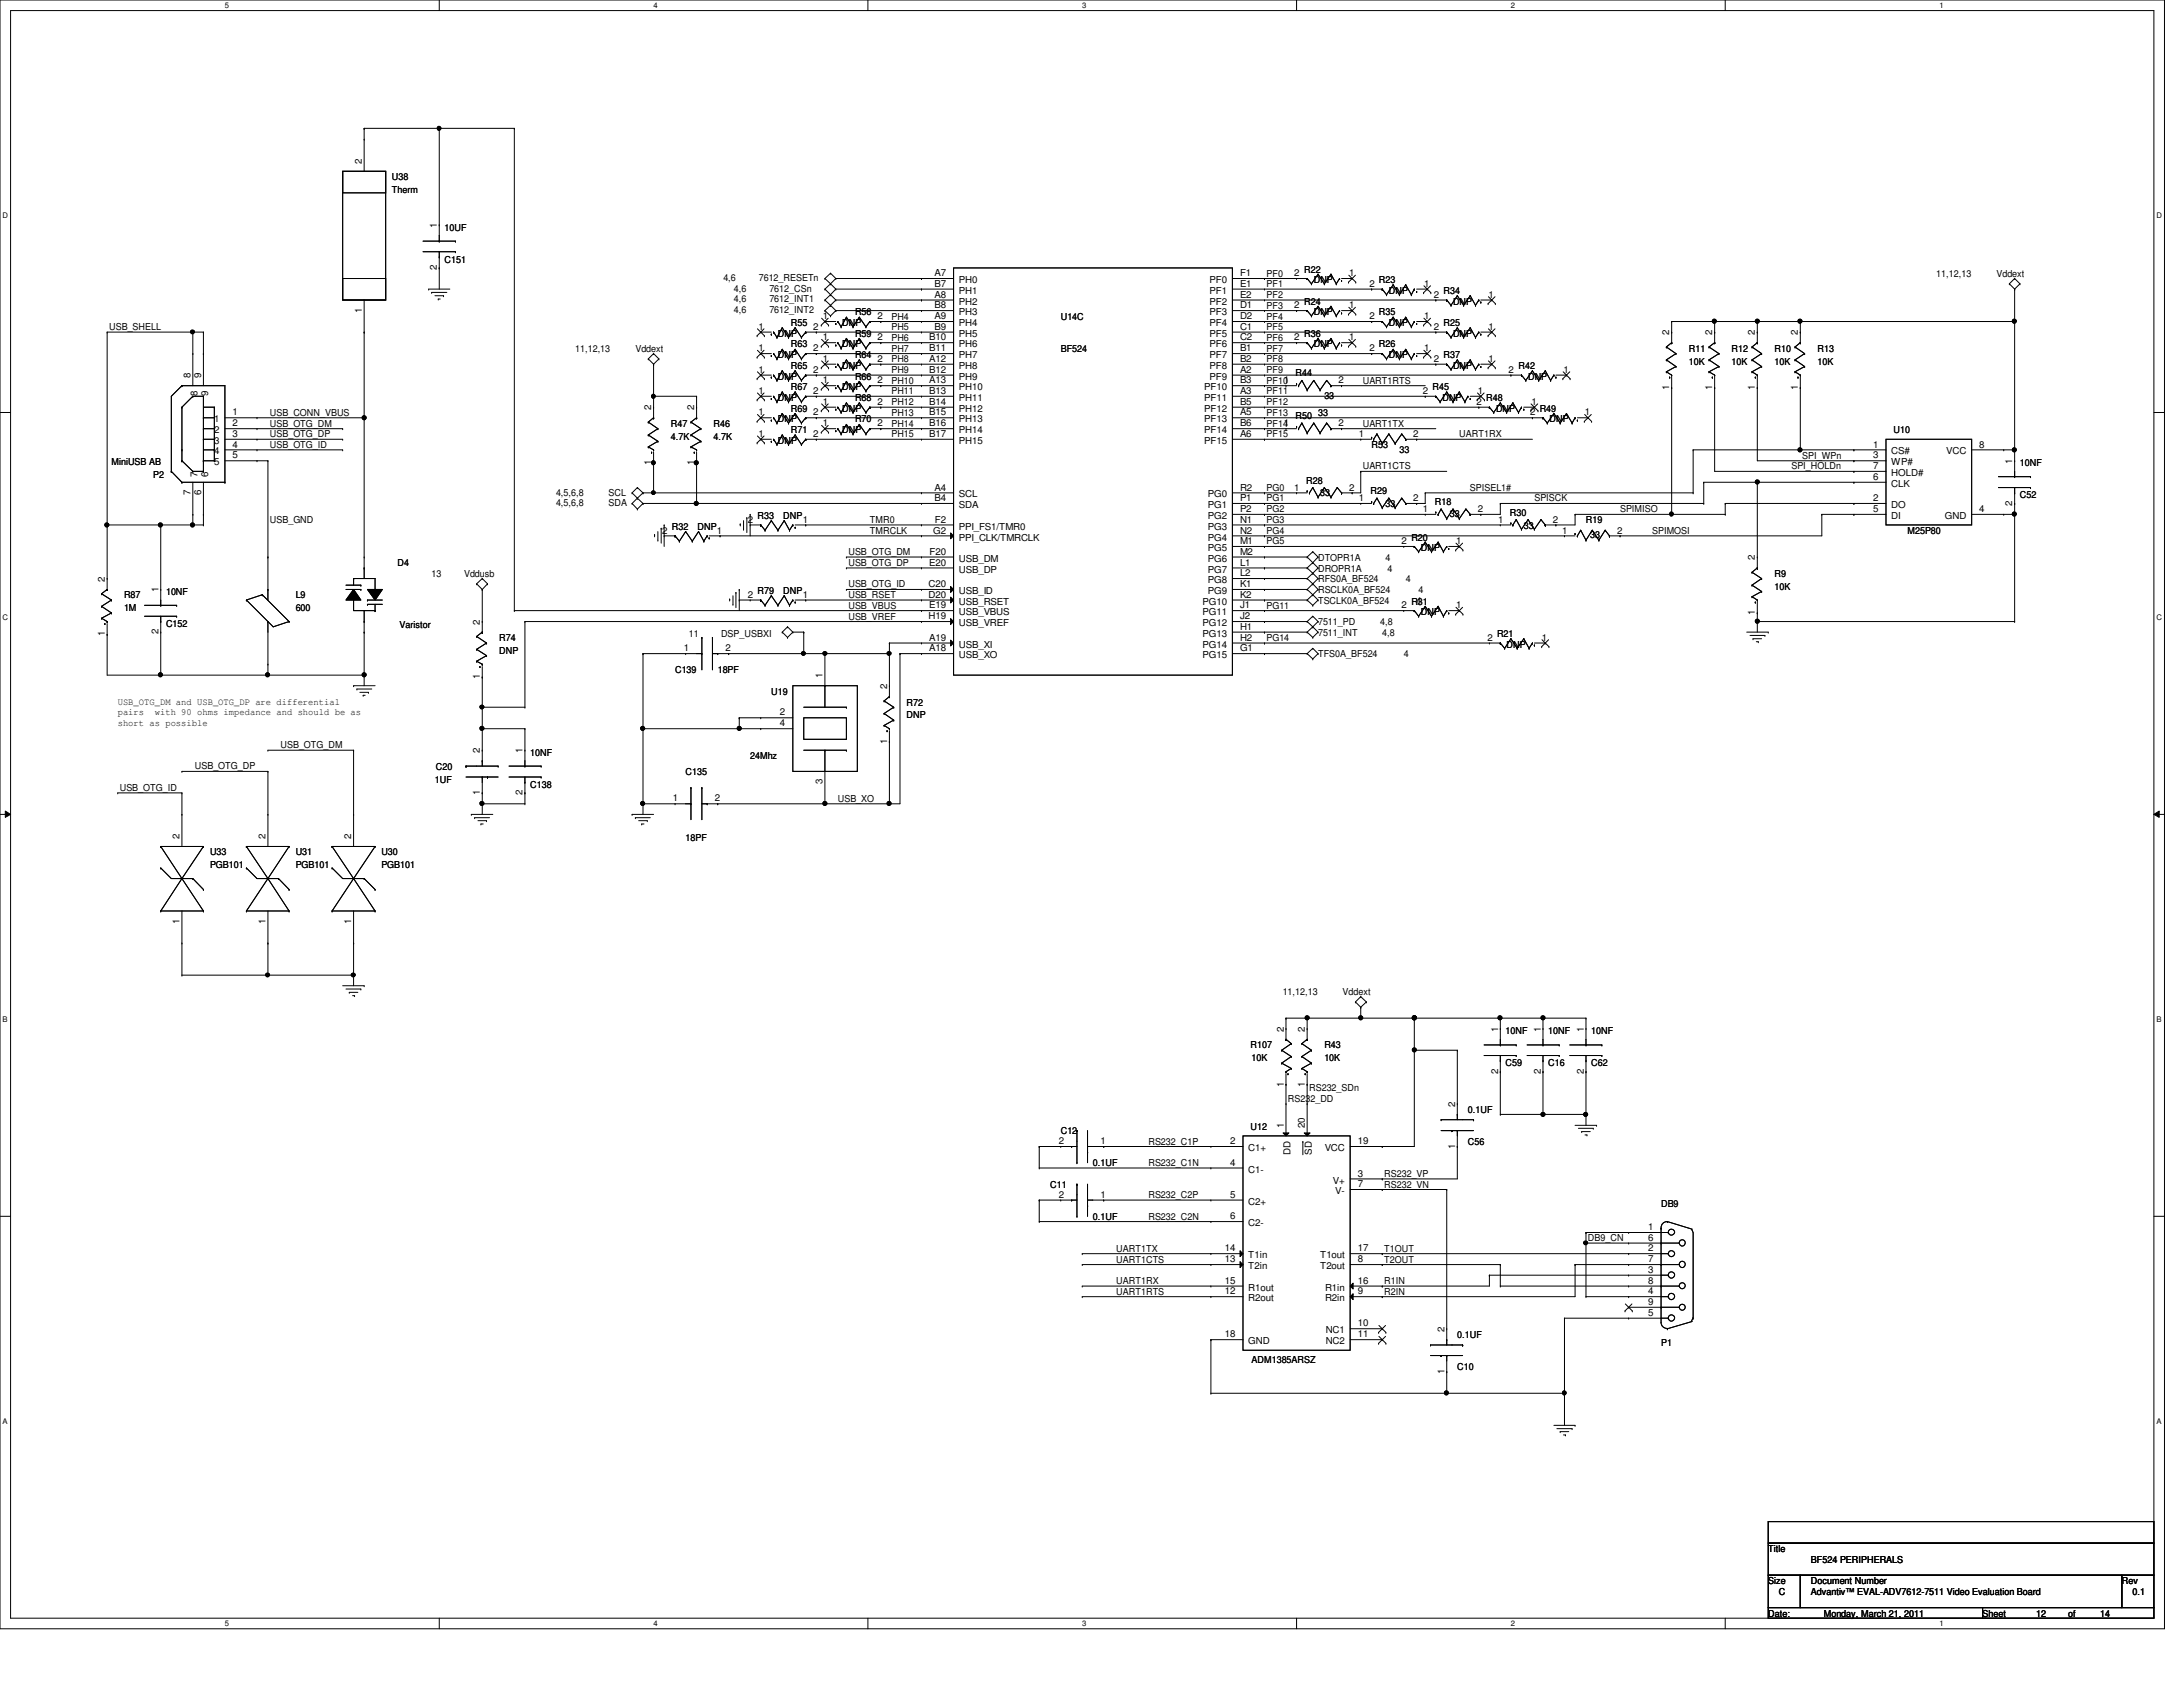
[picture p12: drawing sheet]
<svg xmlns="http://www.w3.org/2000/svg" width="279mm" height="216mm" viewBox="0 0 279 216" stroke-linecap="round" stroke-linejoin="round" font-family="sans-serif">
<defs><g id="words">
<g font-size="1.2">
<text x="46.3" y="21" transform="rotate(-90 46.3 21)">2</text>
<text x="50.2" y="23.1">U38</text>
<text x="50.2" y="24.7">Therm</text>
<text x="55.9" y="29.2" transform="rotate(-90 55.9 29.2)">1</text>
<text x="56.9" y="29.5">10UF</text>
<text x="55.9" y="34.5" transform="rotate(-90 55.9 34.5)">2</text>
<text x="56.9" y="33.6">C151</text>
<text x="92.6" y="36">4,6</text>
<text x="97.1" y="36">7612_RESETn</text>
<text x="119.6" y="35.3">A7</text>
<text x="158.7" y="35.3">F1</text>
<text x="162.1" y="35.4">PF0</text>
<text x="165.7" y="35.3">2</text>
<text x="166.9" y="34.9">R22</text>
<text x="172.7" y="35.3">1</text>
<text x="247.8" y="35.4">11,12,13</text>
<text x="255.5" y="35.4">Vddext</text>
<text x="46.3" y="40" transform="rotate(-90 46.3 40)">1</text>
<text x="93.9" y="38.7">4,6</text>
<text x="93.9" y="40.1">4,6</text>
<text x="93.9" y="37.3">4,6</text>
<text x="98.5" y="38.7">7612_INT1</text>
<text x="98.5" y="40.1">7612_INT2</text>
<text x="98.5" y="37.3">7612_CSn</text>
<text x="101.2" y="41.7">R55</text>
<text x="105.3" y="40.9">1</text>
<text x="107.8" y="41.7">DNP</text>
<text x="109.4" y="40.3">R56</text>
<text x="112.3" y="40.9">2</text>
<text x="114.1" y="40.9">PH4</text>
<text x="119.6" y="36.7">B7</text>
<text x="119.6" y="38.1">A8</text>
<text x="119.6" y="39.5">B8</text>
<text x="119.6" y="40.9">A9</text>
<text x="122.7" y="36.2">PH0</text>
<text x="122.7" y="37.6">PH1</text>
<text x="122.7" y="39">PH2</text>
<text x="122.7" y="40.3">PH3</text>
<text x="122.7" y="41.7">PH4</text>
<text x="135.8" y="40.9">U14C</text>
<text x="154.8" y="36.2">PF0</text>
<text x="154.8" y="37.6">PF1</text>
<text x="154.8" y="39">PF2</text>
<text x="154.8" y="40.3">PF3</text>
<text x="154.8" y="41.7">PF4</text>
<text x="158.7" y="36.7">E1</text>
<text x="158.7" y="38.1">E2</text>
<text x="158.7" y="39.5">D1</text>
<text x="158.7" y="40.9">D2</text>
<text x="162.1" y="36.7">PF1</text>
<text x="162.1" y="38.1">PF2</text>
<text x="162.1" y="39.5">PF3</text>
<text x="162.1" y="40.9">PF4</text>
<text x="165.7" y="39.5">2</text>
<text x="166.9" y="39">R24</text>
<text x="168.1" y="40.3">DNP</text>
<text x="168.1" y="36.2">DNP</text>
<text x="172.7" y="39.5">1</text>
<text x="175.3" y="40.9">2</text>
<text x="175.3" y="36.7">2</text>
<text x="176.5" y="40.3">R35</text>
<text x="176.5" y="36.2">R23</text>
<text x="177.8" y="41.7">DNP</text>
<text x="177.8" y="37.6">DNP</text>
<text x="182.3" y="40.9">1</text>
<text x="182.3" y="36.7">1</text>
<text x="183.5" y="38.1">2</text>
<text x="184.7" y="41.7">R25</text>
<text x="184.7" y="37.6">R34</text>
<text x="186" y="39">DNP</text>
<text x="190.5" y="38.1">1</text>
<text x="14" y="42.2">USB_SHELL</text>
<text x="73.6" y="45">11,12,13</text>
<text x="81.3" y="45">Vddext</text>
<text x="97.1" y="45">1</text>
<text x="97.1" y="42.2">1</text>
<text x="97.1" y="47.7">1</text>
<text x="99.6" y="45.8">DNP</text>
<text x="99.6" y="43.1">DNP</text>
<text x="101.2" y="44.4">R63</text>
<text x="101.2" y="47.2">R65</text>
<text x="104.1" y="45">2</text>
<text x="104.1" y="42.2">2</text>
<text x="104.1" y="47.7">2</text>
<text x="105.3" y="43.6">1</text>
<text x="105.3" y="46.3">1</text>
<text x="107.8" y="44.4">DNP</text>
<text x="107.8" y="47.2">DNP</text>
<text x="109.4" y="43.1">R59</text>
<text x="109.4" y="45.8">R64</text>
<text x="112.3" y="43.6">2</text>
<text x="112.3" y="46.3">2</text>
<text x="114.1" y="42.2">PH5</text>
<text x="114.1" y="43.6">PH6</text>
<text x="114.1" y="45">PH7</text>
<text x="114.1" y="46.4">PH8</text>
<text x="114.1" y="47.8">PH9</text>
<text x="118.9" y="43.6">B10</text>
<text x="118.9" y="45">B11</text>
<text x="118.9" y="46.3">A12</text>
<text x="118.9" y="47.7">B12</text>
<text x="119.6" y="42.2">B9</text>
<text x="122.7" y="43.1">PH5</text>
<text x="122.7" y="44.4">PH6</text>
<text x="122.7" y="45.8">PH7</text>
<text x="122.7" y="47.2">PH8</text>
<text x="135.8" y="45">BF524</text>
<text x="154.8" y="43.1">PF5</text>
<text x="154.8" y="44.4">PF6</text>
<text x="154.8" y="45.8">PF7</text>
<text x="154.8" y="47.2">PF8</text>
<text x="158.7" y="42.2">C1</text>
<text x="158.7" y="43.6">C2</text>
<text x="158.7" y="45">B1</text>
<text x="158.7" y="46.3">B2</text>
<text x="158.7" y="47.7">A2</text>
<text x="162.1" y="42.2">PF5</text>
<text x="162.1" y="43.6">PF6</text>
<text x="162.1" y="45">PF7</text>
<text x="162.1" y="46.4">PF8</text>
<text x="162.1" y="47.8">PF9</text>
<text x="165.7" y="43.6">2</text>
<text x="166.9" y="43.1">R36</text>
<text x="168.1" y="44.4">DNP</text>
<text x="172.7" y="43.6">1</text>
<text x="175.3" y="45">2</text>
<text x="176.5" y="44.4">R26</text>
<text x="177.8" y="45.8">DNP</text>
<text x="182.3" y="45">1</text>
<text x="183.5" y="46.3">2</text>
<text x="183.5" y="42.2">2</text>
<text x="184.7" y="45.8">R37</text>
<text x="186" y="47.2">DNP</text>
<text x="186" y="43.1">DNP</text>
<text x="190.5" y="46.3">1</text>
<text x="190.5" y="42.2">1</text>
<text x="193.1" y="47.7">2</text>
<text x="194.4" y="47.2">R42</text>
<text x="200.1" y="47.7">1</text>
<text x="213.7" y="42.9" transform="rotate(-90 213.7 42.9)">2</text>
<text x="216.2" y="45">R11</text>
<text x="216.2" y="46.7">10K</text>
<text x="219.2" y="42.9" transform="rotate(-90 219.2 42.9)">2</text>
<text x="221.6" y="45">R12</text>
<text x="221.6" y="46.7">10K</text>
<text x="224.6" y="42.9" transform="rotate(-90 224.6 42.9)">2</text>
<text x="227.1" y="45">R10</text>
<text x="227.1" y="46.7">10K</text>
<text x="230.1" y="42.9" transform="rotate(-90 230.1 42.9)">2</text>
<text x="232.6" y="45">R13</text>
<text x="232.6" y="46.7">10K</text>
<text x="24.4" y="48.4" transform="rotate(-90 24.4 48.4)">8</text>
<text x="25.3" y="50.7" transform="rotate(-90 25.3 50.7)">8</text>
<text x="25.7" y="48.4" transform="rotate(-90 25.7 48.4)">9</text>
<text x="26.6" y="50.7" transform="rotate(-90 26.6 50.7)">9</text>
<text x="29.8" y="53.2">1</text>
<text x="34.5" y="53.2">USB_CONN_VBUS</text>
<text x="83.4" y="52.5" transform="rotate(-90 83.4 52.5)">2</text>
<text x="88.9" y="52.5" transform="rotate(-90 88.9 52.5)">2</text>
<text x="97.1" y="53.2">1</text>
<text x="97.1" y="50.4">1</text>
<text x="99.6" y="51.3">DNP</text>
<text x="99.6" y="48.6">DNP</text>
<text x="101.2" y="52.7">R69</text>
<text x="101.2" y="50">R67</text>
<text x="104.1" y="53.2">2</text>
<text x="104.1" y="50.4">2</text>
<text x="105.3" y="51.8">1</text>
<text x="105.3" y="49.1">1</text>
<text x="107.8" y="52.7">DNP</text>
<text x="107.8" y="50">DNP</text>
<text x="109.4" y="51.3">R68</text>
<text x="109.4" y="48.6">R66</text>
<text x="112.3" y="51.8">2</text>
<text x="112.3" y="49.1">2</text>
<text x="114.1" y="49.1">PH10</text>
<text x="114.1" y="50.5">PH11</text>
<text x="114.1" y="51.9">PH12</text>
<text x="114.1" y="53.2">PH13</text>
<text x="118.9" y="49.1">A13</text>
<text x="118.9" y="50.4">B13</text>
<text x="118.9" y="51.8">B14</text>
<text x="118.9" y="53.2">B15</text>
<text x="122.7" y="48.6">PH9</text>
<text x="122.7" y="50">PH10</text>
<text x="122.7" y="51.3">PH11</text>
<text x="122.7" y="52.7">PH12</text>
<text x="154.1" y="50">PF10</text>
<text x="154.1" y="51.3">PF11</text>
<text x="154.1" y="52.7">PF12</text>
<text x="154.8" y="48.6">PF9</text>
<text x="158.7" y="49.1">B3</text>
<text x="158.7" y="50.4">A3</text>
<text x="158.7" y="51.8">B5</text>
<text x="158.7" y="53.2">A5</text>
<text x="162.1" y="49.1">PF10</text>
<text x="162.1" y="50.5">PF11</text>
<text x="162.1" y="51.9">PF12</text>
<text x="162.1" y="53.2">PF13</text>
<text x="164.3" y="49.1">1</text>
<text x="165.8" y="48.2">R44</text>
<text x="165.8" y="53.7">R50</text>
<text x="168.7" y="53.3">33</text>
<text x="169.5" y="51.1">33</text>
<text x="171.3" y="49.1">2</text>
<text x="174.4" y="49.1">UART1RTS</text>
<text x="182.1" y="50.4">2</text>
<text x="183.3" y="50">R45</text>
<text x="184.6" y="51.3">DNP</text>
<text x="189" y="51.8">2</text>
<text x="189.1" y="50.4">1</text>
<text x="190.2" y="51.3">R48</text>
<text x="191.5" y="52.7">DNP</text>
<text x="195.6" y="48.6">DNP</text>
<text x="195.8" y="53.2">2</text>
<text x="196" y="51.8">1</text>
<text x="197.1" y="52.7">R49</text>
<text x="202.9" y="53.2">1</text>
<text x="213.7" y="49.9" transform="rotate(-90 213.7 49.9)">1</text>
<text x="219.2" y="49.9" transform="rotate(-90 219.2 49.9)">1</text>
<text x="224.6" y="49.9" transform="rotate(-90 224.6 49.9)">1</text>
<text x="230.1" y="49.9" transform="rotate(-90 230.1 49.9)">1</text>
<text x="14.3" y="59.6">MiniUSB AB</text>
<text x="27.4" y="54.1">1</text>
<text x="27.4" y="55.5">2</text>
<text x="27.4" y="56.8">3</text>
<text x="27.4" y="58.2">4</text>
<text x="27.4" y="59.6">5</text>
<text x="29.8" y="54.6">2</text>
<text x="29.8" y="55.9">3</text>
<text x="29.8" y="57.3">4</text>
<text x="29.8" y="58.7">5</text>
<text x="34.5" y="54.6">USB_OTG_DM</text>
<text x="34.5" y="56">USB_OTG_DP</text>
<text x="34.5" y="57.3">USB_OTG_ID</text>
<text x="83.4" y="59.5" transform="rotate(-90 83.4 59.5)">1</text>
<text x="85.9" y="54.6">R47</text>
<text x="85.9" y="56.3">4.7K</text>
<text x="88.9" y="59.5" transform="rotate(-90 88.9 59.5)">1</text>
<text x="91.3" y="54.6">R46</text>
<text x="91.3" y="56.3">4.7K</text>
<text x="97.1" y="55.9">1</text>
<text x="99.6" y="56.8">DNP</text>
<text x="99.6" y="54.1">DNP</text>
<text x="101.2" y="55.5">R71</text>
<text x="104.1" y="55.9">2</text>
<text x="105.3" y="54.6">1</text>
<text x="107.8" y="55.5">DNP</text>
<text x="109.4" y="54.1">R70</text>
<text x="112.3" y="54.6">2</text>
<text x="114.1" y="54.6">PH14</text>
<text x="114.1" y="56">PH15</text>
<text x="118.9" y="54.6">B16</text>
<text x="118.9" y="55.9">B17</text>
<text x="122.7" y="54.1">PH13</text>
<text x="122.7" y="55.5">PH14</text>
<text x="122.7" y="56.8">PH15</text>
<text x="154.1" y="54.1">PF13</text>
<text x="154.1" y="55.5">PF14</text>
<text x="154.1" y="56.8">PF15</text>
<text x="158.7" y="54.6">B6</text>
<text x="158.7" y="55.9">A6</text>
<text x="162.1" y="54.6">PF14</text>
<text x="162.1" y="56">PF15</text>
<text x="164.3" y="54.6">1</text>
<text x="171.3" y="54.6">2</text>
<text x="173.9" y="55.9">1</text>
<text x="174.4" y="54.6">UART1TX</text>
<text x="175.6" y="57.4">R53</text>
<text x="179.1" y="57.9">33</text>
<text x="180.9" y="55.9">2</text>
<text x="186.8" y="56">UART1RX</text>
<text x="198.3" y="54.1">DNP</text>
<text x="230.7" y="58.7">SPI_WPn</text>
<text x="239.7" y="57.3">1</text>
<text x="239.7" y="58.7">3</text>
<text x="242.1" y="58.2">CS#</text>
<text x="242.1" y="59.6">WP#</text>
<text x="242.4" y="55.5">U10</text>
<text x="249.1" y="58.2">VCC</text>
<text x="253.3" y="57.3">8</text>
<text x="257.6" y="59.4" transform="rotate(-90 257.6 59.4)">1</text>
<text x="258.5" y="59.7">10NF</text>
<text x="19.6" y="61.2">P2</text>
<text x="24.4" y="63.4" transform="rotate(-90 24.4 63.4)">7</text>
<text x="25.3" y="61" transform="rotate(-90 25.3 61)">7</text>
<text x="25.7" y="63.4" transform="rotate(-90 25.7 63.4)">6</text>
<text x="26.6" y="61" transform="rotate(-90 26.6 61)">6</text>
<text x="71.2" y="63.4">4,5,6,8</text>
<text x="71.2" y="64.8">4,5,6,8</text>
<text x="77.9" y="63.4">SCL</text>
<text x="77.9" y="64.8">SDA</text>
<text x="119.6" y="62.8">A4</text>
<text x="119.6" y="64.1">B4</text>
<text x="122.7" y="63.7">SCL</text>
<text x="122.7" y="65">SDA</text>
<text x="154.6" y="63.7">PG0</text>
<text x="154.6" y="65">PG1</text>
<text x="158.7" y="62.8">R2</text>
<text x="158.7" y="64.1">P1</text>
<text x="158.7" y="65.5">P2</text>
<text x="162.1" y="62.8">PG0</text>
<text x="162.1" y="64.2">PG1</text>
<text x="162.1" y="65.6">PG2</text>
<text x="165.7" y="62.8">1</text>
<text x="167.2" y="61.9">R28</text>
<text x="169" y="63.4">33</text>
<text x="172.7" y="62.8">2</text>
<text x="173.9" y="64.1">1</text>
<text x="174.4" y="60.1">UART1CTS</text>
<text x="175.4" y="63.2">R29</text>
<text x="177.3" y="64.9">33</text>
<text x="180.9" y="64.1">2</text>
<text x="182.1" y="65.5">1</text>
<text x="183.6" y="64.6">R18</text>
<text x="188.1" y="62.8">SPISEL1#</text>
<text x="189.1" y="65.5">2</text>
<text x="193.3" y="66">R30</text>
<text x="196.4" y="64.2">SPISCK</text>
<text x="207.3" y="65.6">SPIMISO</text>
<text x="229.3" y="60.1">SPI_HOLDn</text>
<text x="239.7" y="60">7</text>
<text x="239.7" y="64.1">2</text>
<text x="239.7" y="65.5">5</text>
<text x="239.7" y="61.4">6</text>
<text x="242.1" y="60.9">HOLD#</text>
<text x="242.1" y="65">DO</text>
<text x="242.1" y="62.3">CLK</text>
<text x="253.3" y="65.5">4</text>
<text x="257.6" y="64.7" transform="rotate(-90 257.6 64.7)">2</text>
<text x="258.5" y="63.8">C52</text>
<text x="34.5" y="66.9">USB_GND</text>
<text x="84.8" y="68.3">2</text>
<text x="86" y="67.8">R32</text>
<text x="89.3" y="67.8">DNP</text>
<text x="91.7" y="68.3">1</text>
<text x="95.7" y="66.9">2</text>
<text x="96.9" y="66.4">R33</text>
<text x="100.2" y="66.4">DNP</text>
<text x="102.7" y="66.9">1</text>
<text x="108.6" y="71">USB_OTG_DM</text>
<text x="111.3" y="66.9">TMR0</text>
<text x="111.3" y="68.3">TMRCLK</text>
<text x="119" y="71">F20</text>
<text x="119.4" y="68.3">G2</text>
<text x="119.6" y="66.9">F2</text>
<text x="122.7" y="67.8">PPI_FS1/TMR0</text>
<text x="122.7" y="69.2">PPI_CLK/TMRCLK</text>
<text x="122.7" y="71.9">USB_DM</text>
<text x="154.6" y="66.4">PG2</text>
<text x="154.6" y="67.8">PG3</text>
<text x="154.6" y="69.2">PG4</text>
<text x="154.6" y="70.5">PG5</text>
<text x="154.6" y="71.9">PG6</text>
<text x="158.7" y="66.9">N1</text>
<text x="158.7" y="68.3">N2</text>
<text x="158.7" y="69.6">M1</text>
<text x="158.7" y="71">M2</text>
<text x="162.1" y="66.9">PG3</text>
<text x="162.1" y="68.3">PG4</text>
<text x="162.1" y="69.7">PG5</text>
<text x="168.7" y="71.8">DTOPR1A</text>
<text x="177.3" y="71.8">4</text>
<text x="179.4" y="69.6">2</text>
<text x="180.6" y="69.2">R20</text>
<text x="181.9" y="70.5">DNP</text>
<text x="185.5" y="66.1">33</text>
<text x="186.4" y="69.6">1</text>
<text x="191.7" y="66.9">1</text>
<text x="195" y="67.6">33</text>
<text x="198.8" y="66.9">2</text>
<text x="199.9" y="68.3">1</text>
<text x="203" y="67">R19</text>
<text x="203.5" y="68.9">33</text>
<text x="207" y="68.3">2</text>
<text x="211.5" y="68.3">SPIMOSI</text>
<text x="224.6" y="71.7" transform="rotate(-90 224.6 71.7)">2</text>
<text x="242.1" y="66.4">DI</text>
<text x="244.1" y="68.3">M25P80</text>
<text x="248.9" y="66.4">GND</text>
<text x="13.4" y="74.5" transform="rotate(-90 13.4 74.5)">2</text>
<text x="15.9" y="76.6">R87</text>
<text x="20.3" y="75.8" transform="rotate(-90 20.3 75.8)">1</text>
<text x="21.3" y="76.2">10NF</text>
<text x="37.8" y="76.6">L9</text>
<text x="50.9" y="72.4">D4</text>
<text x="55.2" y="73.8">13</text>
<text x="59.4" y="73.8">Vddusb</text>
<text x="95.7" y="76.5">2</text>
<text x="96.9" y="76">R79</text>
<text x="100.2" y="76">DNP</text>
<text x="102.7" y="76.5">1</text>
<text x="108.6" y="77.9">USB_VBUS</text>
<text x="108.6" y="76.5">USB_RSET</text>
<text x="108.6" y="75.2">USB_OTG_ID</text>
<text x="108.6" y="72.4">USB_OTG_DP</text>
<text x="118.8" y="75.1">C20</text>
<text x="118.8" y="76.5">D20</text>
<text x="118.9" y="72.4">E20</text>
<text x="118.9" y="77.9">E19</text>
<text x="122.7" y="73.3">USB_DP</text>
<text x="122.7" y="76">USB_ID</text>
<text x="122.7" y="77.4">USB_RSET</text>
<text x="153.9" y="77.4">PG10</text>
<text x="154.6" y="73.3">PG7</text>
<text x="154.6" y="74.6">PG8</text>
<text x="154.6" y="76">PG9</text>
<text x="158.7" y="72.4">L1</text>
<text x="158.7" y="73.7">L2</text>
<text x="158.7" y="75.1">K1</text>
<text x="158.7" y="76.5">K2</text>
<text x="158.7" y="77.9">J1</text>
<text x="162.1" y="77.9">PG11</text>
<text x="168.7" y="73.2">DROPR1A</text>
<text x="168.7" y="74.5">RFS0A_BF524</text>
<text x="168.7" y="75.9">RSCLK0A_BF524</text>
<text x="168.7" y="77.3">TSCLK0A_BF524</text>
<text x="177.6" y="73.2">4</text>
<text x="179.4" y="77.9">2</text>
<text x="179.9" y="74.5">4</text>
<text x="180.6" y="77.4">R31</text>
<text x="181.3" y="77.3">4</text>
<text x="181.6" y="75.9">4</text>
<text x="186.4" y="77.9">1</text>
<text x="227.1" y="73.8">R9</text>
<text x="227.1" y="75.5">10K</text>
<text x="13.4" y="81.4" transform="rotate(-90 13.4 81.4)">1</text>
<text x="15.9" y="78.2">1M</text>
<text x="20.3" y="81.2" transform="rotate(-90 20.3 81.2)">2</text>
<text x="21.3" y="80.3">C152</text>
<text x="37.8" y="78.2">600</text>
<text x="51.1" y="80.4">Varistor</text>
<text x="61.4" y="79.9" transform="rotate(-90 61.4 79.9)">2</text>
<text x="63.9" y="82">R74</text>
<text x="63.9" y="83.7">DNP</text>
<text x="87.5" y="83.4">1</text>
<text x="88.2" y="81.5">11</text>
<text x="92.3" y="81.5">DSP_USBXI</text>
<text x="92.8" y="83.4">2</text>
<text x="108.6" y="79.3">USB_VREF</text>
<text x="118.8" y="79.2">H19</text>
<text x="118.9" y="82">A19</text>
<text x="118.9" y="83.4">A18</text>
<text x="122.7" y="78.7">USB_VBUS</text>
<text x="122.7" y="80.1">USB_VREF</text>
<text x="122.7" y="82.9">USB_XI</text>
<text x="153.9" y="78.7">PG11</text>
<text x="153.9" y="80.1">PG12</text>
<text x="153.9" y="81.5">PG13</text>
<text x="153.9" y="82.9">PG14</text>
<text x="158.7" y="79.2">J2</text>
<text x="158.7" y="80.6">H1</text>
<text x="158.7" y="82">H2</text>
<text x="158.7" y="83.4">G1</text>
<text x="162.1" y="82">PG14</text>
<text x="168.7" y="80">7511_PD</text>
<text x="168.7" y="81.4">7511_INT</text>
<text x="176.7" y="80">4,8</text>
<text x="176.9" y="81.4">4,8</text>
<text x="181.9" y="78.7">DNP</text>
<text x="190.4" y="82">2</text>
<text x="191.6" y="81.5">R21</text>
<text x="192.8" y="82.9">DNP</text>
<text x="197.4" y="82">1</text>
<text x="224.6" y="78.7" transform="rotate(-90 224.6 78.7)">1</text>
<text x="61.4" y="87" transform="rotate(-90 61.4 87)">1</text>
<text x="86.4" y="86.1">C139</text>
<text x="91.9" y="86.1">18PF</text>
<text x="98.7" y="88.9">U19</text>
<text x="105.3" y="86.8" transform="rotate(-90 105.3 86.8)">1</text>
<text x="113.5" y="88.2" transform="rotate(-90 113.5 88.2)">2</text>
<text x="122.7" y="84.2">USB_XO</text>
<text x="153.9" y="84.2">PG15</text>
<text x="168.7" y="84.1">TFS0A_BF524</text>
<text x="179.7" y="84.1">4</text>
<text x="15.1" y="90.2">USB_OTG_DM and USB_OTG_DP are differential</text>
<text x="15.1" y="91.5">pairs</text>
<text x="15.1" y="92.9">short as possible</text>
<text x="19.8" y="91.5">with 90 ohms impedance and should be as</text>
<text x="35.9" y="95.8">USB_OTG_DM</text>
<text x="99.8" y="91.6">2</text>
<text x="99.8" y="93">4</text>
<text x="113.5" y="95.2" transform="rotate(-90 113.5 95.2)">1</text>
<text x="116" y="90.3">R72</text>
<text x="116" y="91.9">DNP</text>
<text x="15.3" y="101.2">USB_OTG_ID</text>
<text x="24.9" y="98.5">USB_OTG_DP</text>
<text x="55.7" y="100.2">1UF</text>
<text x="55.8" y="98.5">C20</text>
<text x="61.4" y="101.8" transform="rotate(-90 61.4 101.8)">1</text>
<text x="61.4" y="96.4" transform="rotate(-90 61.4 96.4)">2</text>
<text x="66.9" y="101.8" transform="rotate(-90 66.9 101.8)">2</text>
<text x="66.9" y="96.4" transform="rotate(-90 66.9 96.4)">1</text>
<text x="67.9" y="100.8">C138</text>
<text x="67.9" y="96.7">10NF</text>
<text x="87.8" y="99.2">C135</text>
<text x="96" y="97.2">24Mhz</text>
<text x="105.3" y="100.4" transform="rotate(-90 105.3 100.4)">3</text>
<text x="23" y="107.4" transform="rotate(-90 23 107.4)">2</text>
<text x="34" y="107.4" transform="rotate(-90 34 107.4)">2</text>
<text x="45" y="107.4" transform="rotate(-90 45 107.4)">2</text>
<text x="86.1" y="102.6">1</text>
<text x="87.8" y="107.6">18PF</text>
<text x="91.5" y="102.6">2</text>
<text x="107.2" y="102.6">USB_XO</text>
<text x="26.9" y="109.5">U33</text>
<text x="26.9" y="111.1">PGB101</text>
<text x="37.8" y="109.5">U31</text>
<text x="37.8" y="111.1">PGB101</text>
<text x="48.8" y="109.5">U30</text>
<text x="48.8" y="111.1">PGB101</text>
<text x="23" y="118.2" transform="rotate(-90 23 118.2)">1</text>
<text x="34" y="118.2" transform="rotate(-90 34 118.2)">1</text>
<text x="45" y="118.2" transform="rotate(-90 45 118.2)">1</text>
<text x="164.2" y="127.3">11,12,13</text>
<text x="171.8" y="127.3">Vddext</text>
<text x="160.1" y="134.2">R107</text>
<text x="160.2" y="135.8">10K</text>
<text x="164.3" y="132" transform="rotate(-90 164.3 132)">2</text>
<text x="167" y="132" transform="rotate(-90 167 132)">2</text>
<text x="169.5" y="134.2">R43</text>
<text x="169.5" y="135.8">10K</text>
<text x="191.7" y="137.4" transform="rotate(-90 191.7 137.4)">2</text>
<text x="191.7" y="132" transform="rotate(-90 191.7 132)">1</text>
<text x="192.7" y="132.4">10NF</text>
<text x="192.7" y="136.5">C59</text>
<text x="197.2" y="137.4" transform="rotate(-90 197.2 137.4)">2</text>
<text x="197.2" y="132" transform="rotate(-90 197.2 132)">1</text>
<text x="198.2" y="132.4">10NF</text>
<text x="198.2" y="136.5">C16</text>
<text x="202.7" y="137.4" transform="rotate(-90 202.7 137.4)">2</text>
<text x="202.7" y="132" transform="rotate(-90 202.7 132)">1</text>
<text x="203.7" y="132.4">10NF</text>
<text x="203.7" y="136.5">C62</text>
<text x="164.3" y="139.1" transform="rotate(-90 164.3 139.1)">1</text>
<text x="164.8" y="141">RS232_DD</text>
<text x="167" y="139.1" transform="rotate(-90 167 139.1)">1</text>
<text x="167.6" y="139.6">RS232_SDn</text>
<text x="186.2" y="141.6" transform="rotate(-90 186.2 141.6)">2</text>
<text x="187.9" y="142.4">0.1UF</text>
<text x="135.5" y="146.4">2</text>
<text x="135.8" y="145.2">C12</text>
<text x="139.9" y="149.3">0.1UF</text>
<text x="140.8" y="146.4">1</text>
<text x="147" y="146.5">RS232_C1P</text>
<text x="147" y="149.2">RS232_C1N</text>
<text x="157.4" y="146.4">2</text>
<text x="157.4" y="149.2">4</text>
<text x="159.8" y="147.3">C1+</text>
<text x="160.1" y="144.6">U12</text>
<text x="164.3" y="144.4" transform="rotate(-90 164.3 144.4)">1</text>
<text x="165.2" y="147.8" transform="rotate(-90 165.2 147.8)">DD</text>
<text x="167" y="144.4" transform="rotate(-90 167 144.4)">20</text>
<text x="167.9" y="147.8" transform="rotate(-90 167.9 147.8)">SD</text>
<text x="169.5" y="147.3">VCC</text>
<text x="173.8" y="146.4">19</text>
<text x="186.2" y="147" transform="rotate(-90 186.2 147)">1</text>
<text x="187.9" y="146.5">C56</text>
<text x="134.4" y="152">C11</text>
<text x="135.5" y="153.3">2</text>
<text x="140.8" y="153.3">1</text>
<text x="147" y="153.3">RS232_C2P</text>
<text x="157.4" y="153.3">5</text>
<text x="159.8" y="150.1">C1-</text>
<text x="159.8" y="154.2">C2+</text>
<text x="170.6" y="151.5">V+</text>
<text x="170.9" y="152.8">V-</text>
<text x="173.8" y="150.6">3</text>
<text x="173.8" y="151.9">7</text>
<text x="177.2" y="152">RS232_VN</text>
<text x="177.2" y="150.6">RS232_VP</text>
<text x="212.6" y="154.5">DB9</text>
<text x="139.9" y="156.1">0.1UF</text>
<text x="142.9" y="160.2">UART1TX</text>
<text x="142.9" y="161.6">UART1CTS</text>
<text x="147" y="156.1">RS232_C2N</text>
<text x="156.8" y="160.1">14</text>
<text x="156.8" y="161.5">13</text>
<text x="157.4" y="156">6</text>
<text x="159.8" y="156.9">C2-</text>
<text x="159.8" y="161">T1in</text>
<text x="169" y="161">T1out</text>
<text x="173.8" y="160.1">17</text>
<text x="173.8" y="161.5">8</text>
<text x="177.2" y="160.2">T1OUT</text>
<text x="177.2" y="161.6">T2OUT</text>
<text x="203.2" y="158.8">DB9_CN</text>
<text x="210.9" y="161.5">7</text>
<text x="210.9" y="160.1">2</text>
<text x="210.9" y="158.8">6</text>
<text x="210.9" y="157.4">1</text>
<text x="142.9" y="164.3">UART1RX</text>
<text x="142.9" y="165.7">UART1RTS</text>
<text x="156.8" y="164.3">15</text>
<text x="156.8" y="165.7">12</text>
<text x="159.8" y="162.4">T2in</text>
<text x="159.8" y="165.2">R1out</text>
<text x="159.8" y="166.5">R2out</text>
<text x="169" y="162.4">T2out</text>
<text x="169.6" y="165.2">R1in</text>
<text x="169.6" y="166.5">R2in</text>
<text x="173.8" y="164.3">16</text>
<text x="173.8" y="165.7">9</text>
<text x="177.2" y="164.3">R1IN</text>
<text x="177.2" y="165.7">R2IN</text>
<text x="210.9" y="167">9</text>
<text x="210.9" y="165.7">4</text>
<text x="210.9" y="164.3">8</text>
<text x="210.9" y="162.9">3</text>
<text x="156.8" y="171.2">18</text>
<text x="159.8" y="172">GND</text>
<text x="169.7" y="170.6">NC1</text>
<text x="169.7" y="172">NC2</text>
<text x="173.8" y="169.8">10</text>
<text x="173.8" y="171.2">11</text>
<text x="184.9" y="170.5" transform="rotate(-90 184.9 170.5)">2</text>
<text x="186.5" y="171.2">0.1UF</text>
<text x="210.9" y="168.4">5</text>
<text x="212.6" y="172.3">P1</text>
<text x="160.2" y="174.5">ADM1385ARSZ</text>
<text x="184.9" y="175.8" transform="rotate(-90 184.9 175.8)">1</text>
<text x="186.5" y="175.3">C10</text>
<text x="226.3" y="198.6">Title</text>
<text x="226.3" y="202.7">Size</text>
<text x="231.8" y="202.7">Document Number</text>
<text x="231.8" y="200">BF524 PERIPHERALS</text>
<text x="271.6" y="202.7">Rev</text>
<text x="226.3" y="206.9">Date:</text>
<text x="227.7" y="204.1">C</text>
<text x="231.8" y="204.1">Advantiv™ EVAL-ADV7612-7511 Video Evaluation Board</text>
<text x="233.4" y="206.9">Monday, March 21, 2011</text>
<text x="253.7" y="206.9">Sheet</text>
<text x="260.6" y="206.9">12</text>
<text x="264.7" y="206.9">of</text>
<text x="268.8" y="206.9">14</text>
<text x="272.9" y="204.1">0.1</text>
</g>
<g font-size="1">
<text x="28.8" y="1">5</text>
<text x="83.7" y="1">4</text>
<text x="138.5" y="1">3</text>
<text x="193.4" y="1">2</text>
<text x="248.2" y="1">1</text>
<text x=".3" y="27.9">D</text>
<text x="276" y="27.9">D</text>
<text x=".3" y="79.4">C</text>
<text x="276" y="79.4">C</text>
<text x=".3" y="130.8">B</text>
<text x="276" y="130.8">B</text>
<text x=".3" y="182.2">A</text>
<text x="276" y="182.2">A</text>
<text x="28.8" y="208.1">5</text>
<text x="83.7" y="208.1">4</text>
<text x="138.5" y="208.1">3</text>
<text x="193.4" y="208.1">2</text>
<text x="248.2" y="208.1">1</text>
</g>
</g></defs>
<path d="M0 0h277v208.4h-277zM1.4 1.4h274.3v205.7h-274.3z" fill="none" stroke="#000" stroke-width=".13"/>
<g fill="#fff">
<path d="M28.8 .1h.5v1.1h-.5z"/>
<path d="M28.8 207.2h.5v1.1h-.5z"/>
</g>
<path d="M56.2 0v1.4M56.2 207.1v1.3" fill="none" stroke="#000" stroke-width=".13"/>
<g fill="#fff">
<path d="M83.7 .1h.5v1.1h-.5z"/>
<path d="M83.7 207.2h.5v1.1h-.5z"/>
</g>
<path d="M111.1 0v1.4M111.1 207.1v1.3" fill="none" stroke="#000" stroke-width=".13"/>
<g fill="#fff">
<path d="M138.5 .1h.6v1.1h-.6z"/>
<path d="M138.5 207.2h.6v1.1h-.6z"/>
</g>
<path d="M165.9 0v1.4M165.9 207.1v1.3" fill="none" stroke="#000" stroke-width=".13"/>
<g fill="#fff">
<path d="M193.4 .1h.5v1.1h-.5z"/>
<path d="M193.4 207.2h.5v1.1h-.5z"/>
</g>
<path d="M220.8 0v1.4M220.8 207.1v1.3" fill="none" stroke="#000" stroke-width=".13"/>
<g fill="#fff">
<path d="M248.2 .1h.6v1.1h-.6z"/>
<path d="M248.2 207.2h.6v1.1h-.6z"/>
<path d="M.3 27.1h.8v1.1h-.8z"/>
<path d="M276 27.1h.7v1.1h-.7z"/>
<path d="M.3 78.5h.8v1.1h-.8z"/>
<path d="M276 78.5h.7v1.1h-.7z"/>
</g>
<path d="M0 52.8h1.4M275.7 52.8h1.3" fill="none" stroke="#000" stroke-width=".13"/>
<g fill="#fff">
<path d="M.3 129.9h.7v1.1h-.7z"/>
<path d="M276 129.9h.6v1.1h-.6z"/>
</g>
<path d="M0 104.2h1.4M.7 103.8l.7 .4-.7 .4zM275.7 104.2l.7-.4v.8zM275.7 104.2h1.3" fill="none" stroke="#000" stroke-width=".13"/>
<path d="M.7 103.8l.7 .4-.7 .4zM275.7 104.2l.7-.4v.8z" fill="#000"/>
<g fill="#fff">
<path d="M.3 181.4h.7v1.1h-.7z"/>
<path d="M276 181.4h.6v1.1h-.6z"/>
</g>
<g fill="none" stroke="#000" stroke-width=".13">
<path d="M46.6 16.4h.1M46.6 17.8h.1M46.6 16.4v5.5M46.6 16.4h19.2M56 16.2h.2l.2 .1v.3l-.2 .1-.2-.1zM56.2 16.4h.1M56.2 16.4v14.5M65.8 16.4h.1M65.8 16.4v61.7M43.9 21.9h5.5v16.5h-5.5zM43.9 21.9h5.5v2.8h-5.5zM43.9 35.6h5.5v2.8h-5.5z"/>
<path d="M46.6 38.4v35.6M54.1 30.9h4.2M54.1 32.2h4.2M54.9 37h.1M54.9 37h2.7M55.2 37.4h.1M55.2 37.4h2M55.7 37.8h1.1M56.1 38.3h.1M56.1 38.3h.2M56.2 34.3h.1M56.2 32.9h.1"/>
<path d="M56.2 30.9h.1M56.2 28.8h.1M56.2 32.2v4.8M56.8 37.8h.1M58.3 30.9h.1M58.3 32.2h.1M105.6 35.6h.1M105.6 38.4h.1M105.6 39.8h.1M105.6 37h.1M105.6 35.6l.7 .7M105.6 37l1.4 1.4"/>
<path d="M105.6 38.4l.7 .7M105.6 39.8l.7 .6M106.3 35h.1M106.3 36.3h.1M106.3 37.7h.1M106.3 39.1h.1M106.3 35l.7 .6M106.3 35l-.7 .6M106.3 37.7l-.7 .7M106.3 39.1l.7 .7M106.3 39.1l-.7 .7M106.3 36.3l.7 .7"/>
<path d="M106.3 36.3l-.7 .7M107 39.8h.1M107 35.6h.1M107 38.4h.1M107 37h.1M107 37h15M107 35.6h15M107 38.4h15M107 39.8h15M107 35.6l-.7 .7M107 38.4l-.7 .7M107 39.8l-.7 .6"/>
<path d="M107 37l-.7 .7M117.9 37h.1M117.9 35.6h.1M117.9 38.4h.1M117.9 39.8h.1M122 34.3h35.7v52.1h-35.7zM157.7 37h19.2M157.7 35.6h9.6M157.7 38.4h27.5M157.7 39.8h9.6M161.8 35.6h.1M161.8 37h.1"/>
<path d="M161.8 38.4h.1M161.8 39.8h.1M165.9 39.8h.1M165.9 35.6h.1M167.3 39.8h.1M167.3 35.6h.1M167.3 39.8l.6 .6M167.3 35.6l.6 .7M167.9 36.3h.1M168.7 39.2h.1M168.7 35.1h.1M168.7 39.2l.8 1.2"/>
<path d="M168.7 39.2l-.8 1.2M168.7 35.1l.8 1.2M168.7 35.1l-.8 1.2M169.5 36.3h.1M170.3 39.2h.1M170.3 35.1h.1M170.3 39.2l.7 1.2M170.3 39.2l-.8 1.2M170.3 35.1l.7 1.2M170.3 35.1l-.8 1.2M171 36.3h.1M171.4 39.8h.1"/>
<path d="M171.4 35.6h.1M171.4 39.8l-.4 .6M171.4 35.6l-.4 .7M171.7 35.9h.1M171.7 35.6h1.4M171.7 39.8h1.4M172.6 36.1h.1M172.6 35.2l.9 .9M172.6 39.3l.9 .9M173.1 39.8h.1M173.1 35.6h.1M173.5 39.3l-.9 .9"/>
<path d="M173.5 35.2l-.9 .9M173.5 36.1h.1M175.6 37h.1M176.9 37h.1M176.9 37l.6 .7M177.5 37.7h.1M178.3 36.4h.1M178.3 36.4l.8 1.3M178.3 36.4l-.8 1.3M179.1 37.7h.1M179.9 36.4h.1M179.9 36.4l.7 1.3"/>
<path d="M179.9 36.4l-.8 1.3M180.6 37.7h.1M181 37h.1M181 37l-.4 .7M181.3 37.3h.1M181.3 37h1.4M182.2 37.5h.1M182.2 36.6l.9 .9M182.7 37h.1M183.1 36.6l-.9 .9M183.1 37.5h.1M183.8 38.4h.1"/>
<path d="M185.2 38.4h.1M185.2 38.4l.5 .7M185.7 39.1h.1M186.5 37.8h.1M186.5 37.8l.8 1.3M186.5 37.8l-.8 1.3M187.3 39.1h.1M188.2 37.8h.1M188.2 37.8l.6 1.3M188.2 37.8l-.9 1.3M188.8 39.1h.1M189.3 38.4h.1"/>
<path d="M189.3 38.4l-.5 .7M189.5 38.7h.1M189.5 38.4h1.4M190.5 38.9h.1M190.5 38l.9 .9M190.9 38.4h.1M191.3 38l-.8 .9M191.4 38.9h.1M257.2 36.3h.1M257.2 36.3l.7 .7M257.9 37h.1M257.9 35.6h.1"/>
<path d="M257.9 37v24M257.9 35.6l.6 .7M257.9 35.6l-.7 .7M258.5 36.3h.1M258.5 36.3l-.6 .7M13.7 42.5h.1M13.7 42.5v32.9M13.7 42.5h12.3M23.3 49.4h.1M23.3 52.1h.1M23.3 57.6h.1M23.3 59h.1"/>
<path d="M23.3 52.1v6.9M23.3 49.4h5.5v12.3M23.3 49.4l-1.4 1.3v9.6M23.3 59l1.4 1.3M24.7 42.5h.1M24.7 50.7h.1M24.7 45.3h.1M24.7 50.7h1.3v9.6M24.7 42.5v6.9M24.7 50.7l-1.4 1.4M26 45.3h.1M26 42.5h.1"/>
<path d="M26 59h.1M26 53.5h.1M26 54.9h.1M26 56.2h.1M26 59h1.4M26 53.5h1.4M26 42.5v6.9M26 54.9h1.4M26 56.2h1.4M26 57.6h1.4M26 52.1h1.4M27.4 52.1h.1"/>
<path d="M27.4 57.6h.1M27.4 59h.1M27.4 52.1v6.9M28.8 59h5.5M28.8 53.5h17.8M28.8 54.9h15.1M28.8 56.2h15.1M28.8 57.6h15.1M32.9 53.5h.1M32.9 54.9h.1M32.9 56.2h.1M32.9 57.6h.1"/>
<path d="M32.9 59h.1M34.3 59h.1M34.3 59v17.8M43.9 54.9h.1M43.9 56.2h.1M43.9 57.6h.1M46.6 53.5h.1M46.6 42.5h.1M83 45.9h.1M83 57.2h.1M83 55.7h.1M83 54h.1"/>
<path d="M83 45.9l.7 .7M83 57.2l.7 .4M83 55.7l1.2 .8M83 54l1.2 .9M83.4 57.9h.1M83.5 50.5h.1l.2 .1v.3l-.2 .1-.1-.1zM83.5 59h.1l.2 .1v.3l-.2 .1-.1-.1zM83.7 46.6h.1M83.7 50.7h.1M83.7 59.2h.1M83.7 59h.1M83.7 45.3h.1"/>
<path d="M83.7 53.5h.1M83.7 57.6h.1M83.7 52.1h.1M83.7 46.6v6.9M83.7 57.9v5.2M83.7 50.7h5.5M83.7 45.3l.6 .6M83.7 45.3l-.7 .6M83.7 53.5l-.7 .5M84.2 56.5h.1M84.2 54.9h.1M84.2 56.5l-1.2 .7"/>
<path d="M84.2 54.9l-1.2 .8M84.3 45.9h.1M84.3 45.9l-.6 .7M88.4 57.2h.1M88.4 55.7h.1M88.4 54h.1M88.4 57.2l.8 .4M88.4 55.7l1.3 .8M88.4 54l1.3 .9M88.9 57.9h.1M89.2 50.7h.1M89.2 59.2h.1"/>
<path d="M89.2 59h.1M89.2 53.5h.1M89.2 57.6h.1M89.2 52.1h.1M89.2 50.7v2.8M89.2 57.9v6.5M89.2 53.5l-.8 .5M89.7 56.5h.1M89.7 54.9h.1M89.7 56.5l-1.3 .7M89.7 54.9l-1.3 .8M96.9 45.7h.1"/>
<path d="M96.9 43h.1M96.9 56.7h.1M96.9 53.9h.1M96.9 51.2h.1M96.9 48.5h.1M96.9 44.8l.9 .9M96.9 42.1l.9 .9M96.9 55.8l.9 .9M96.9 53l.9 .9M96.9 50.3l.9 .9M96.9 47.6l.9 .9M97.4 45.3h.1"/>
<path d="M97.4 42.5h.1M97.4 56.2h.1M97.4 53.5h.1M97.4 50.7h.1M97.4 48h.1M97.4 53.5h1.3M97.4 42.5h1.3M97.4 56.2h1.3M97.4 50.7h1.3M97.4 45.3h1.3M97.4 48h1.3M97.8 44.8l-.9 .9"/>
<path d="M97.8 47.6l-.9 .9M97.8 42.1l-.9 .9M97.8 55.8l-.9 .9M97.8 53l-.9 .9M97.8 50.3l-.9 .9M97.8 45.7h.1M97.8 43h.1M97.8 56.7h.1M97.8 53.9h.1M97.8 51.2h.1M97.8 48.5h.1M98.7 45.5h.1"/>
<path d="M98.7 42.8h.1M98.7 56.5h.1M98.7 53.8h.1M98.7 51h.1M98.7 48.3h.1M99 45.3h.1M99 42.5h.1M99 56.2h.1M99 53.5h.1M99 50.7h.1M99 48h.1M99 45.3l.4 .6"/>
<path d="M99 42.5l.4 .7M99 56.2l.4 .7M99 53.5l.4 .6M99 50.7l.4 .7M99 48l.4 .7M99.4 45.9h.1M99.4 43.2h.1M99.4 56.9h.1M99.4 54.1h.1M99.4 51.4h.1M99.4 48.7h.1M100.1 44.7h.1"/>
<path d="M100.1 42h.1M100.1 55.7h.1M100.1 52.9h.1M100.1 50.2h.1M100.1 47.5h.1M100.1 44.7l-.7 1.2M100.1 44.7l.8 1.2M100.1 42l-.7 1.2M100.1 42l.8 1.2M100.1 55.7l-.7 1.2M100.1 55.7l.8 1.2M100.1 52.9l-.7 1.2"/>
<path d="M100.1 52.9l.8 1.2M100.1 50.2l-.7 1.2M100.1 50.2l.8 1.2M100.1 47.5l-.7 1.2M100.1 47.5l.8 1.2M100.9 45.9h.1M100.9 43.2h.1M100.9 56.9h.1M100.9 54.1h.1M100.9 51.4h.1M100.9 48.7h.1M101.8 44.7h.1"/>
<path d="M101.8 42h.1M101.8 55.7h.1M101.8 52.9h.1M101.8 50.2h.1M101.8 47.5h.1M101.8 44.7l-.9 1.2M101.8 44.7l.8 1.2M101.8 42l-.9 1.2M101.8 42l.8 1.2M101.8 55.7l-.9 1.2M101.8 55.7l.8 1.2M101.8 52.9l-.9 1.2"/>
<path d="M101.8 52.9l.8 1.2M101.8 50.2l-.9 1.2M101.8 50.2l.8 1.2M101.8 47.5l-.9 1.2M101.8 47.5l.8 1.2M102.6 45.9h.1M102.6 43.2h.1M102.6 56.9h.1M102.6 54.1h.1M102.6 51.4h.1M102.6 48.7h.1M103.1 45.3h.1"/>
<path d="M103.1 42.5h.1M103.1 56.2h.1M103.1 53.5h.1M103.1 50.7h.1M103.1 48h.1M103.1 53.5h18.9M103.1 42.5h18.9M103.1 56.2h18.9M103.1 50.7h18.9M103.1 45.3h18.9M103.1 48h18.9M103.1 45.3l-.5 .6"/>
<path d="M103.1 42.5l-.5 .7M103.1 56.2l-.5 .7M103.1 53.5l-.5 .6M103.1 50.7l-.5 .7M103.1 48l-.5 .7M104.5 42.5h.1M104.5 45.3h.1M104.5 48h.1M104.5 50.7h.1M104.5 53.5h.1M104.5 56.2h.1M105.1 44.3h.1"/>
<path d="M105.1 41.6h.1M105.1 55.3h.1M105.1 52.6h.1M105.1 49.8h.1M105.1 47.1h.1M105.2 43.4l.8 .9M105.2 40.7l.8 .9M105.2 54.4l.8 .9M105.2 51.7l.8 .9M105.2 48.9l.8 .9M105.2 46.2l.8 .9M105.6 43.9h.1"/>
<path d="M105.6 41.1h.1M105.6 54.9h.1M105.6 52.1h.1M105.6 49.4h.1M105.6 46.6h.1M105.6 54.9h1.4M105.6 49.4h1.4M105.6 41.1h1.4M105.6 43.9h1.4M105.6 46.6h1.4M105.6 52.1h1.4M106 40.7l-.9 .9"/>
<path d="M106 43.4l-.9 .9M106 54.4l-.9 .9M106 51.7l-.9 .9M106 48.9l-.9 .9M106 46.2l-.9 .9M106 44.3h.1M106 41.6h.1M106 55.3h.1M106 52.6h.1M106 49.8h.1M106 47.1h.1M106.3 40.4h.1"/>
<path d="M107 44.2h.1M107 41.4h.1M107 55.1h.1M107 52.4h.1M107 49.6h.1M107 46.9h.1M107.2 43.9h.1M107.2 41.1h.1M107.2 54.9h.1M107.2 52.1h.1M107.2 49.4h.1M107.2 46.6h.1"/>
<path d="M107.2 43.9l.5 .7M107.2 41.1l.5 .7M107.2 54.9l.5 .6M107.2 52.1l.5 .7M107.2 49.4l.5 .6M107.2 46.6l.5 .7M107.7 44.6h.1M107.7 41.8h.1M107.7 55.5h.1M107.7 52.8h.1M107.7 50h.1M107.7 47.3h.1"/>
<path d="M108.3 43.3h.1M108.3 40.6h.1M108.3 54.3h.1M108.3 51.6h.1M108.3 48.8h.1M108.3 46.1h.1M108.3 43.3l-.6 1.3M108.3 43.3l.9 1.3M108.3 40.6l-.6 1.2M108.3 40.6l.9 1.2M108.3 54.3l-.6 1.2M108.3 54.3l.9 1.2"/>
<path d="M108.3 51.6l-.6 1.2M108.3 51.6l.9 1.2M108.3 48.8l-.6 1.2M108.3 48.8l.9 1.2M108.3 46.1l-.6 1.2M108.3 46.1l.9 1.2M109.2 44.6h.1M109.2 41.8h.1M109.2 55.5h.1M109.2 52.8h.1M109.2 50h.1M109.2 47.3h.1"/>
<path d="M110 43.3h.1M110 40.6h.1M110 54.3h.1M110 51.6h.1M110 48.8h.1M110 46.1h.1M110 43.3l-.8 1.3M110 43.3l.8 1.3M110 40.6l-.8 1.2M110 40.6l.8 1.2M110 54.3l-.8 1.2M110 54.3l.8 1.2"/>
<path d="M110 51.6l-.8 1.2M110 51.6l.8 1.2M110 48.8l-.8 1.2M110 48.8l.8 1.2M110 46.1l-.8 1.2M110 46.1l.8 1.2M110.8 44.6h.1M110.8 41.8h.1M110.8 55.5h.1M110.8 52.8h.1M110.8 50h.1M110.8 47.3h.1"/>
<path d="M111.3 43.9h.1M111.3 41.1h.1M111.3 54.9h.1M111.3 52.1h.1M111.3 49.4h.1M111.3 46.6h.1M111.3 54.9h10.7M111.3 49.4h10.7M111.3 41.1h10.7M111.3 43.9h10.7M111.3 46.6h10.7M111.3 52.1h10.7"/>
<path d="M111.3 43.9l-.5 .7M111.3 41.1l-.5 .7M111.3 54.9l-.5 .6M111.3 52.1l-.5 .7M111.3 49.4l-.5 .6M111.3 46.6l-.5 .7M112.7 41.1h.1M112.7 43.9h.1M112.7 46.6h.1M112.7 49.4h.1M112.7 52.1h.1M112.7 54.9h.1"/>
<path d="M117.9 41.1h.1M117.9 42.5h.1M117.9 43.9h.1M117.9 45.3h.1M117.9 46.6h.1M117.9 48h.1M117.9 49.4h.1M117.9 50.7h.1M117.9 52.1h.1M117.9 53.5h.1M117.9 54.9h.1M117.9 56.2h.1"/>
<path d="M157.7 53.5h39.8M157.7 42.5h27.5M157.7 54.9h8.2M157.7 56.2h17.9M157.7 49.4h8.2M157.7 41.1h19.2M157.7 50.7h26.1M157.7 43.9h9.6M157.7 45.3h19.2M157.7 46.6h27.5M157.7 48h37M157.7 52.1h32.9"/>
<path d="M161.8 54.9h.1M161.8 49.4h.1M161.8 56.2h.1M161.8 41.1h.1M161.8 42.5h.1M161.8 43.9h.1M161.8 45.3h.1M161.8 46.6h.1M161.8 48h.1M161.8 50.7h.1M161.8 52.1h.1M161.8 53.5h.1"/>
<path d="M164.6 49.4h.1M164.6 54.9h.1M165.9 43.9h.1M165.9 49.1h.1M165.9 54.6h.1M166.2 49.4h.1M166.2 54.9h.1M166.6 48.7h.1M166.6 54.1h.1M166.6 48.7l-.4 .7M166.6 48.7l.7 1.2M166.6 54.1l-.4 .8"/>
<path d="M166.6 54.1l.7 1.3M167.3 49.9h.1M167.3 43.9h.1M167.3 55.4h.1M167.3 43.9l.6 .7M167.9 44.6h.1M167.9 40.4h.1M168.1 48.7h.1M168.1 54.1h.1M168.1 48.7l-.8 1.2M168.1 48.7l.9 1.2M168.1 54.1l-.8 1.3"/>
<path d="M168.1 54.1l.9 1.3M168.7 43.3h.1M168.7 43.3l.8 1.3M168.7 43.3l-.8 1.3M169 49.9h.1M169 55.4h.1M169.5 44.6h.1M169.5 40.4h.1M169.8 48.7h.1M169.8 54.1h.1M169.8 48.7l-.8 1.2M169.8 48.7l.5 .7"/>
<path d="M169.8 54.1l-.8 1.3M169.8 54.1l.5 .8M170.3 49.4h.1M170.3 43.3h.1M170.3 54.9h.1M170.3 54.9h13.5M170.3 49.4h12.1M170.3 43.3l.7 1.3M170.3 43.3l-.8 1.3M171 44.6h.1M171 40.4h.1M171.4 43.9h.1"/>
<path d="M171.4 43.9l-.4 .7M171.7 49.4h.1M171.7 54.9h.1M171.7 44.2h.1M171.7 40h.1M171.7 43.9h1.4M172.6 44.3h.1M172.6 40.2h.1M172.6 43.4l.9 .9M173.1 43.9h.1M173.5 43.4l-.9 .9M173.5 44.3h.1"/>
<path d="M173.5 40.2h.1M174.2 56.2h.1M175.6 41.1h.1M175.6 45.3h.1M175.6 56h.1M175.8 56.2h.1M176.2 55.5h.1M176.2 55.5l-.4 .7M176.2 55.5l.7 1.3M176.9 45.3h.1M176.9 41.1h.1M176.9 56.8h.1"/>
<path d="M176.9 45.3l.6 .6M176.9 41.1l.6 .7M177.5 45.9h.1M177.5 41.8h.1M177.8 55.5h.1M177.8 55.5l-.9 1.3M177.8 55.5l.8 1.3M178.3 44.7h.1M178.3 40.6h.1M178.3 44.7l.8 1.2M178.3 44.7l-.8 1.2M178.3 40.6l.8 1.2"/>
<path d="M178.3 40.6l-.8 1.2M178.6 56.8h.1M179.1 45.9h.1M179.1 41.8h.1M179.4 55.5h.1M179.4 55.5l-.8 1.3M179.4 55.5l.5 .7M179.9 44.7h.1M179.9 40.6h.1M179.9 56.2h.1M179.9 56.2h16.2M179.9 44.7l.7 1.2"/>
<path d="M179.9 44.7l-.8 1.2M179.9 40.6l.7 1.2M179.9 40.6l-.8 1.2M180.6 45.9h.1M180.6 41.8h.1M181 45.3h.1M181 41.1h.1M181 45.3l-.4 .6M181 41.1l-.4 .7M181.3 56.2h.1M181.3 45.5h.1M181.3 41.4h.1"/>
<path d="M181.3 41.1h1.4M181.3 45.3h1.4M182.2 45.7h.1M182.2 41.6h.1M182.2 44.8l.9 .9M182.2 40.7l.9 .9M182.4 50.7h.1M182.7 45.3h.1M182.7 41.1h.1M183.1 44.8l-.9 .9M183.1 40.7l-.9 .9M183.1 45.7h.1"/>
<path d="M183.1 41.6h.1M183.8 42.5h.1M183.8 46.6h.1M183.8 50.7h.1M183.8 50.7l.5 .7M184.3 51.4h.1M185.2 46.6h.1M185.2 42.5h.1M185.2 50.2h.1M185.2 46.6l.5 .7M185.2 42.5l.5 .7M185.2 50.2l.8 1.2"/>
<path d="M185.2 50.2l-.9 1.2M185.7 47.3h.1M185.7 43.2h.1M186 51.4h.1M186.5 46.1h.1M186.5 42h.1M186.5 46.1l.8 1.2M186.5 46.1l-.8 1.2M186.5 42l.8 1.2M186.5 42l-.8 1.2M186.8 50.2h.1M186.8 50.2l.7 1.2"/>
<path d="M186.8 50.2l-.8 1.2M187.3 47.3h.1M187.3 43.2h.1M187.5 51.4h.1M187.9 50.7h.1M187.9 50.7l-.4 .7M188.2 46.1h.1M188.2 42h.1M188.2 51h.1M188.2 50.7h1.3M188.2 46.1l.6 1.2M188.2 46.1l-.9 1.2"/>
<path d="M188.2 42l.6 1.2M188.2 42l-.9 1.2M188.8 47.3h.1M188.8 43.2h.1M189.1 51.2h.1M189.1 50.3l.9 .9M189.3 52.1h.1M189.3 46.6h.1M189.3 42.5h.1M189.3 46.6l-.5 .7M189.3 42.5l-.5 .7M189.5 46.9h.1"/>
<path d="M189.5 42.8h.1M189.5 50.7h.1M189.5 42.5h1.4M189.5 46.6h1.4M189.9 50.3l-.8 .9M190 51.2h.1M190.5 47.1h.1M190.5 43h.1M190.5 46.2l.9 .9M190.5 42.1l.9 .9M190.6 52.1h.1M190.6 52.1l.6 .7"/>
<path d="M190.9 46.6h.1M190.9 42.5h.1M191.2 52.8h.1M191.3 46.2l-.8 .9M191.3 42.1l-.8 .9M191.4 47.1h.1M191.4 43h.1M192 51.6h.1M192 51.6l.8 1.2M192 51.6l-.8 1.2M192.8 52.8h.1M193.4 48h.1"/>
<path d="M193.6 51.6h.1M193.6 51.6l.8 1.2M193.6 51.6l-.8 1.2M194.4 52.8h.1M194.7 48h.1M194.7 52.1h.1M194.7 48l.6 .7M194.7 52.1l-.3 .7M195 52.4h.1M195 52.1h1.4M195.3 48.7h.1M195.9 52.6h.1"/>
<path d="M196 51.7l.8 .9M196.1 53.5h.1M196.1 47.5h.1M196.1 47.5l.8 1.2M196.1 47.5l-.8 1.2M196.4 52.1h.1M196.8 51.7l-.9 .9M196.8 52.6h.1M196.9 48.7h.1M197.5 53.5h.1M197.5 53.5l.5 .6M197.8 47.5h.1"/>
<path d="M197.8 47.5l.7 1.2M197.8 47.5l-.9 1.2M198 54.1h.1M198.5 48.7h.1M198.9 48h.1M198.9 52.9h.1M198.9 48l-.4 .7M198.9 52.9l.8 1.2M198.9 52.9l-.9 1.2M199.1 48.3h.1M199.1 48h1.4M199.7 54.1h.1"/>
<path d="M200 48.5h.1M200.1 47.6l.9 .9M200.5 48h.1M200.5 52.9h.1M200.5 52.9l.7 1.2M200.5 52.9l-.8 1.2M200.9 47.6l-.9 .9M201 48.5h.1M201.2 54.1h.1M201.6 53.5h.1M201.6 53.5l-.4 .6M201.9 53.8h.1"/>
<path d="M201.9 53.5h1.3M202.8 53.9h.1M202.8 53l.9 .9M203.2 53.5h.1M203.7 53l-.9 .9M203.7 53.9h.1M213.3 47.6h.1M213.3 46.1h.1M213.3 44.4h.1M213.3 47.6l.7 .4M213.3 46.1l1.2 .8M213.3 44.4l1.2 .9"/>
<path d="M213.7 48.3h.1M214 49.6h.1M214 41.1h.1M214 42.5h.1M214 43.9h.1M214 48h.1M214 41.1h43.9M214 41.1v2.8M214 48.3v17.5M214 43.9l-.7 .5M214.5 46.9h.1M214.5 45.3h.1"/>
<path d="M214.5 46.9l-1.2 .7M214.5 45.3l-1.2 .8M216.7 57.6h.1M216.7 57.6h24.7M216.7 57.6v5.5M218.7 47.6h.1M218.7 46.1h.1M218.7 44.4h.1M218.7 47.6l.8 .4M218.7 46.1l1.3 .8M218.7 44.4l1.3 .9M219.2 48.3h.1"/>
<path d="M219.5 41.1h.1M219.5 42.5h.1M219.5 49.6h.1M219.5 43.9h.1M219.5 48h.1M219.5 48.3v12h21.9M219.5 41.1v2.8M219.5 43.9l-.8 .5M220 46.9h.1M220 45.3h.1M220 46.9l-1.3 .7M220 45.3l-1.3 .8"/>
<path d="M224.2 47.6h.1M224.2 46.1h.1M224.2 44.4h.1M224.2 47.6l.7 .4M224.2 46.1l1.3 .8M224.2 44.4l1.3 .9M224.7 48.3h.1M224.9 49.6h.1M224.9 42.5h.1M224.9 43.9h.1M224.9 48h.1M224.9 48.3v10.7h16.5"/>
<path d="M224.9 41.1v2.8M224.9 43.9l-.7 .5M225.5 46.9h.1M225.5 45.3h.1M225.5 46.9l-1.3 .7M225.5 45.3l-1.3 .8M229.7 47.6h.1M229.7 46.1h.1M229.7 44.4h.1M229.7 47.6l.7 .4M229.7 46.1l1.3 .8M229.7 44.4l1.3 .9"/>
<path d="M230.1 48.3h.1M230.4 41.1h.1M230.4 42.5h.1M230.4 49.6h.1M230.4 57.6h.1M230.4 43.9h.1M230.4 48h.1M230.4 41.1v2.8M230.4 48.3v9.3M230.4 43.9l-.7 .5M231 46.9h.1M231 45.3h.1"/>
<path d="M231 46.9l-1.3 .7M231 45.3l-1.3 .8M237.3 57.6h.1M237.3 59h.1M241.4 56.2h10.9v11h-10.9zM252.3 57.6h5.6M256.5 57.6h.1M257.9 57.6h.1M257.9 41.1h.1M257.9 59h.1M13 79.1h.1M13 77.6h.1"/>
<path d="M13 76h.1M13 79.1l.7 .4M13 77.6l1.3 .8M13 76l1.3 .8M13.4 79.8h.1M13.7 67.2h.1M13.7 75.4h.1M13.7 79.5h.1M13.7 74h.1M13.7 79.8v6.6h32.9M13.7 67.2h12.3M13.7 75.4l-.7 .6"/>
<path d="M14.3 78.4h.1M14.3 76.8h.1M14.3 78.4l-1.3 .7M14.3 76.8l-1.3 .8M18.5 77.5h4.1M18.5 78.9h4.1M20.6 67.2h.1M20.6 79.5h.1M20.6 77.5h.1M20.6 75.4h.1M20.6 67.2v10.3M20.6 78.9v7.5"/>
<path d="M21.9 60.3h.1M21.9 60.3l1.4 1.4M22.6 77.5h.1M22.6 78.9h.1M23.3 61.7h.1M23.3 61.7h5.5M24.7 67.2h.1M24.7 60.3h.1M24.7 65.8h.1M24.7 61.7v5.5M24.7 60.3h1.3M26 67.2h.1"/>
<path d="M26 60.3h.1M26 65.8h.1M26 61.7v5.5M28.8 61.7h.1M31.5 76.8h.1M31.5 76.8l3.5 3.4 2-.7M33.6 76.1h.1M33.6 76.1l3.4 3.4M33.6 76.1l-2.1 .7M34.3 71.3h.1M34.3 79.5h.1M34.3 75.4h.1"/>
<path d="M34.3 79.5v6.9M37 79.5h.1M44.3 75.4h1.9M44.3 74.9h1.9M45.3 75.4l.9 1.4h-1.9zM45.3 76.8h.1M45.3 74h.1M45.3 76.8v1.3h2.7M45.3 74v.9M45.3 74h2.7v1.4M46.2 75.4h.1M46.2 74.9h.1"/>
<path d="M46.6 72.7h.1M46.6 79.5h.1M46.6 71.3h.1M46.6 78.1v9.7M47 75.4h1.9l-.9 1.4zM47 77.3h.1M47 76.8h.1M47 76.8h1.9M47 77.3h1.9M48 78.1h.1M48 75.4h.1M48 77.3v.8"/>
<path d="M61 74.7h.1M61 74.7l.7 .7M61.7 75.4h.1M61.7 74h.1M61.7 79.5h.1M61.7 75.4v5.5M61.7 74l.7 .7M61.7 74l-.7 .7M62.4 74.7h.1M62.4 74.7l-.7 .7M65.8 78.1h.1M65.8 78.1h56.2"/>
<path d="M67.2 79.5h.1M67.2 79.5v11M67.2 79.5h54.8M80.9 63.1h.1M80.9 64.4h.1M80.9 63.1l.7 .7M80.9 64.4l.7 .8M81.6 62.4h.1M81.6 63.8h.1M81.6 65.2h.1M81.6 62.4l.7 .7M81.6 62.4l-.7 .7"/>
<path d="M81.6 63.8l.7 .6M81.6 63.8l-.7 .6M82.3 63.1h.1M82.3 64.4h.1M82.3 64.4h39.7M82.3 63.1h39.7M82.3 64.4l-.7 .8M82.3 63.1l-.7 .7M83.5 62.9h.3l.1 .1-.1 .2-.2 .1-.1-.1zM83.7 63.1h.1M83.8 68.4h.1M83.8 68.4v.3"/>
<path d="M84.2 69.1h.1M84.2 68v1.1M84.6 67.6h.1M84.6 67.6v1.9M85 67.2h.1M85 68.6h.1M85 68.6h1.4M85 67.2v2.7M86.4 68.6h.1M86.4 68.6l.6 .7M87 69.3h.1M87.8 68h.1"/>
<path d="M87.8 68l.8 1.3M87.8 68l-.8 1.3M88.6 69.3h.1M89.2 64.4h.1M89.4 68h.1M89.4 68l.7 1.3M89.4 68l-.8 1.3M90.1 69.3h.1M90.5 68.6h.1M90.5 68.6l-.4 .7M90.8 68.8h.1M90.8 68.6h31.2"/>
<path d="M92.2 68.6h.1M93.4 76.7h.1M93.4 76.7v.2M93.8 77.3h.1M93.8 76.2v1.1M94.2 75.8h.1M94.2 75.8v2M94.6 76.8h.1M94.6 75.4h.1M94.6 75.4v2.7M94.6 76.8h2.8M94.7 67.1h.1"/>
<path d="M94.7 67.1v.2M95.2 67.7h.1M95.2 66.6v1.1M95.6 66.3h.1M95.6 66.3v1.9M96 65.8h.1M96 67.2h.1M96 76.8h.1M96 67.2h1.4M96 65.8v2.8M97.4 67.2h.1M97.4 76.8h.1"/>
<path d="M97.4 67.2l.5 .7M97.4 76.8l.5 .7M97.9 67.9h.1M97.9 77.5h.1M98.7 66.6h.1M98.7 76.2h.1M98.7 66.6l.9 1.3M98.7 66.6l-.8 1.3M98.7 76.2l.9 1.3M98.7 76.2l-.8 1.3M99.6 67.9h.1M99.6 77.5h.1"/>
<path d="M100.4 66.6h.1M100.4 76.2h.1M100.4 66.6l.6 1.3M100.4 66.6l-.8 1.3M100.4 76.2l.6 1.3M100.4 76.2l-.8 1.3M101 67.9h.1M101 77.5h.1M101.5 67.2h.1M101.5 76.8h.1M101.5 67.2l-.5 .7M101.5 76.8l-.5 .7"/>
<path d="M101.8 67.5h.1M101.8 77h.1M101.8 67.2h20.2M101.8 76.8h20.2M103.1 76.8h.1M103.1 67.2h.1M108.3 75.4h.1M108.3 72.7h.1M108.3 71.3h.1M108.3 75.4h13.7M108.3 72.7h13.7M108.3 71.3h13.7"/>
<path d="M117.9 63.1h.1M117.9 64.4h.1M117.9 67.2h.1M117.9 68.6h.1M117.9 71.3h.1M117.9 72.7h.1M117.9 75.4h.1M117.9 76.8h.1M117.9 78.1h.1M117.9 79.5h.1M121.7 68.2l.3 .4-.3 .4zM121.7 75.1l.3 .3-.3 .4z"/>
<path d="M121.7 76.4l.3 .4-.3 .4zM121.7 79.2l.3 .3-.3 .4zM157.7 67.2h35.7M157.7 78.1h23.3M157.7 76.8h9.6M157.7 79.5h9.6M157.7 75.4h9.6M157.7 72.7h9.6M157.7 71.3h9.6M157.7 64.4h17.9M157.7 63.1h9.6M157.7 65.8h26.1"/>
<path d="M157.7 68.6h43.9M157.7 74h9.6M157.7 69.9h23.3M161.8 63.1h.1M161.8 64.4h.1M161.8 65.8h.1M161.8 67.2h.1M161.8 79.5h.1M161.8 71.3h.1M161.8 76.8h.1M161.8 72.7h.1M161.8 74h.1"/>
<path d="M161.8 75.4h.1M161.8 68.6h.1M161.8 69.9h.1M161.8 78.1h.1M165.9 63.1h.1M167.3 71.3h.1M167.3 72.7h.1M167.3 74h.1M167.3 75.4h.1M167.3 76.8h.1M167.3 79.5h.1M167.3 62.8h.1"/>
<path d="M167.3 71.3l1.4 1.4M167.3 72.7l.7 .7M167.3 74l.7 .7M167.3 75.4l.7 .7M167.3 76.8l.7 .7M167.3 79.5l.7 .7M167.6 63.1h.1M168 70.6h.1M168 72h.1M168 73.4h.1M168 74.7h.1M168 76.1h.1"/>
<path d="M168 77.5h.1M168 78.9h.1M168 62.4h.1M168 70.6l-.7 .7M168 70.6l.7 .7M168 72l-.7 .7M168 73.4l-.7 .6M168 73.4l.7 .6M168 74.7l.7 .7M168 76.1l-.7 .7M168 76.1l.7 .7M168 78.9l-.7 .6"/>
<path d="M168 78.9l.7 .6M168 62.4l-.4 .7M168 62.4l.7 1.2M168.7 71.3h.1M168.7 72.7h.1M168.7 74h.1M168.7 75.4h.1M168.7 76.8h.1M168.7 79.5h.1M168.7 63.6h.1M168.7 71.3l-.7 .7M168.7 72.7l-.7 .7"/>
<path d="M168.7 74l-1.4 1.4M168.7 75.4l-.7 .7M168.7 76.8l-.7 .7M168.7 79.5l-.7 .7M169.5 62.4h.1M169.5 62.4l-.8 1.2M169.5 62.4l.8 1.2M170.3 63.6h.1M171.2 62.4h.1M171.2 62.4l-.9 1.2M171.2 62.4l.5 .7M171.7 63.1h.1"/>
<path d="M173.1 63.1h.1M174.2 60.3h.1M174.2 64.4h.1M174.2 60.3v2.8h-2.5M174.2 60.3h11M175.6 64.2h.1M175.8 64.4h.1M176.2 63.8h.1M176.2 63.8l-.4 .6M176.2 63.8l.7 1.2M176.9 65h.1M177.8 63.8h.1"/>
<path d="M177.8 63.8l-.9 1.2M177.8 63.8l.8 1.2M178.6 65h.1M179.4 63.8h.1M179.4 63.8l-.8 1.2M179.4 63.8l.5 .6M179.7 78.1h.1M179.7 69.9h.1M179.9 64.4h.1M181 78.1h.1M181 69.9h.1M181 78.1l.6 .8"/>
<path d="M181 69.9l.6 .7M181.3 64.4h.1M181.6 78.9h.1M181.6 70.6h.1M182.4 63.1h.1M182.4 65.8h.1M182.4 77.6h.1M182.4 69.4h.1M182.4 63.1v1.3h-2.5M182.4 63.1h34.3M182.4 77.6l.8 1.3M182.4 77.6l-.8 1.3"/>
<path d="M182.4 69.4l.8 1.2M182.4 69.4l-.8 1.2M183.2 78.9h.1M183.2 70.6h.1M183.8 65.5h.1M184.1 65.8h.1M184.1 77.6h.1M184.1 69.4h.1M184.1 77.6l.6 1.3M184.1 77.6l-.9 1.3M184.1 69.4l.6 1.2M184.1 69.4l-.9 1.2"/>
<path d="M184.4 65.2h.1M184.4 65.2l-.3 .6M184.4 65.2l.8 1.2M184.7 78.9h.1M184.7 70.6h.1M185.2 66.4h.1M185.2 78.1h.1M185.2 69.9h.1M185.2 78.1l-.5 .8M185.2 69.9l-.5 .7M185.4 78.4h.1M185.4 70.2h.1"/>
<path d="M185.4 78.1h1.4M185.4 69.9h1.4M186 65.2h.1M186 65.2l-.8 1.2M186 65.2l.8 1.2M186.3 78.6h.1M186.3 70.4h.1M186.4 77.7l.8 .9M186.4 69.5l.8 .9M186.8 66.4h.1M186.8 78.1h.1M186.8 69.9h.1"/>
<path d="M187.2 77.7l-.9 .9M187.2 69.5l-.9 .9M187.2 78.6h.1M187.2 70.4h.1M187.6 65.2h.1M187.6 65.2l-.8 1.2M187.6 65.2l.6 .6M188.2 65.8h.1M189.5 65.8h.1M192 64.4h.1M192 67.2h.1M192 64.4h26.1"/>
<path d="M192 64.4v1.4h-3.8M193.4 66.9h.1M193.6 67.2h.1M194.1 66.5h.1M194.1 66.5l-.5 .7M194.1 66.5l.6 1.2M194.7 67.7h.1M195.6 66.5h.1M195.6 66.5l-.9 1.2M195.6 66.5l.8 1.2M196.4 67.7h.1M197.2 66.5h.1"/>
<path d="M197.2 66.5l-.8 1.2M197.2 66.5l.6 .7M197.8 67.2h.1M199.1 67.2h.1M200.2 68.6h.1M201.6 65.8h.1M201.6 68.3h.1M201.6 65.8v1.4h-3.8M201.6 65.8h19.2M201.9 68.6h.1M202.3 67.9h.1M202.3 67.9l-.4 .7"/>
<path d="M202.3 67.9l.7 1.2M203 69.1h.1M203.8 67.9h.1M203.8 67.9l-.8 1.2M203.8 67.9l.8 1.2M204.6 69.1h.1M205.4 67.9h.1M205.4 67.9l-.8 1.2M205.4 67.9l.6 .7M206 68.6h.1M207.3 68.6h.1M213.8 65.6l.1-.1 .2 .1v.4h-.2h-.1z"/>
<path d="M214 65.8h.1M216.7 63.1h.1M218.1 64.4h.1M218.1 61.7h.1M218.1 61.7v2.7M218.1 61.7h23.3M220.8 64.4h.1M220.8 65.8h.1M220.8 64.4h20.6M220.8 64.4v1.4M224.2 76.4h.1M224.2 74.9h.1"/>
<path d="M224.2 73.2h.1M224.2 76.4l.7 .4M224.2 74.9l1.3 .8M224.2 73.2l1.3 .8M224.7 77h.1M224.9 61.7h.1M224.9 79.5h.1M224.9 78.4h.1M224.9 72.7h.1M224.9 76.8h.1M224.9 71.3h.1M224.9 79.5h33"/>
<path d="M224.9 61.7v11M224.9 77v3.9M224.9 72.7l-.7 .5M225.5 75.7h.1M225.5 74h.1M225.5 75.7l-1.3 .7M225.5 74l-1.3 .9M233.2 65.8h.1M233.2 65.8h8.2M233.2 65.8v2.8h-27.2M237.3 64.4h.1M237.3 65.8h.1"/>
<path d="M237.3 61.7h.1M237.3 60.3h.1M252.3 65.8h5.6M255.8 61h4.1M255.8 62.4h4.1M256.5 65.8h.1M257.9 79.5h.1M257.9 65.8h.1M257.9 64.4h.1M257.9 63.1h.1M257.9 61h.1M257.9 62.4v17.1"/>
<path d="M259.9 61h.1M259.9 62.4h.1M13.7 81.2h.1M20.6 86.4h.1M20.6 80.9h.1M23.3 98.7h.1M23.3 98.7h11M34.3 86.4h.1M34.3 98.7h.1M34.3 96h.1M34.3 85h.1M34.3 98.7v9.6"/>
<path d="M34.3 96h11M45.3 96h.1M45.3 87.8h.1M45.3 96v12.3M45.3 87.8h2.7M45.7 88.2h.1M45.7 88.2h1.9M46.1 88.6h1.1M46.5 89h.1M46.5 89h.2M46.6 80.9h.1M46.6 86.4h.1"/>
<path d="M47.2 88.6h.1M59.6 98h.1M59.6 98h4.2M59.6 99.4h4.2M61 84.6h.1M61 83.1h.1M61 81.4h.1M61 84.6l.7 .4M61 83.1l1.3 .8M61 81.4l1.3 .9M61.4 85.3h.1M61.7 93.3h.1"/>
<path d="M61.7 90.5h.1M61.7 86.7h.1M61.7 80.9h.1M61.7 85h.1M61.7 97.4h.1M61.7 99.4h.1M61.7 96h.1M61.7 93.3h5.5M61.7 85.3v12.7M61.7 99.4v4.8M61.7 90.5h5.5M61.7 80.9l-.7 .5"/>
<path d="M62.3 83.9h.1M62.3 82.3h.1M62.3 83.9l-1.3 .7M62.3 82.3l-1.3 .8M62.4 99.4h.1M63.8 98h.1M65.2 98h4.1M65.2 99.4h4.1M67.2 93.3h.1M67.2 90.5h.1M67.2 98h.1M67.2 96h.1"/>
<path d="M67.2 93.3v4.7M67.2 99.4v3.5M69.3 98h.1M69.3 99.4h.1M82.3 83.7h.1M82.3 93.3h.1M82.3 83.7h7.5M82.3 83.7v20.5M82.3 93.3h19.2M87.8 83.7h.1M89.8 81.6h.1M89.8 83.7h.1"/>
<path d="M89.8 81.6v4.1M91.2 81.6h.1M91.2 83.7h22.6M91.2 81.6v4.1M91.9 83.7h.1M93.3 83.7h.1M94.6 91.9h.1M94.6 93.3h.1M94.6 91.9h6.9M94.6 91.9v1.4M97.4 91.9h.1M97.4 93.3h.1"/>
<path d="M100.1 80.9h.1M100.1 80.9l.7 .7M100.8 80.2h.1M100.8 81.6h.1M100.8 80.2l.7 .7M100.8 80.2l-.7 .7M101.5 87.8h8.2v10.9h-8.2zM101.5 80.9h.1M101.5 80.9h1.4M101.5 80.9l-.7 .7M102.9 91.9h5.4v2.7h-5.4zM102.9 83.7h.1"/>
<path d="M102.9 80.9h.1M102.9 90.5h5.4M102.9 96h5.4M102.9 80.9v2.8M105.6 83.7h.1M105.6 96h.1M105.6 87.8h.1M105.6 83.7v6.8M105.6 96v6.9M108.3 90.5h.1M108.3 96h.1M113.2 92.8h.1"/>
<path d="M113.2 91.3h.1M113.2 89.7h.1M113.2 92.8l.6 .5M113.2 91.3l1.2 .9M113.2 89.7l1.2 .8M113.5 93.5h.1M113.8 82.3h.1M113.8 83.7h.1M113.8 94.9h.1M113.8 89.2h.1M113.8 93.3h.1M113.8 87.8h.1"/>
<path d="M113.8 82.3h8.2M113.8 82.3v6.9M113.8 93.5v9.4M113.8 89.2l-.6 .5M114.4 92.2h.1M114.4 90.5h.1M114.4 92.2l-1.2 .6M114.4 90.5l-1.2 .8M115.2 83.7h.1M115.2 83.7h6.8M115.2 83.7v19.2h-25.4M117.9 82.3h.1"/>
<path d="M117.9 83.7h.1M121.7 81.9l.3 .4-.3 .4zM157.7 83.7h9.6M157.7 82.3h34.3M157.7 80.9h9.6M161.8 80.9h.1M161.8 82.3h.1M161.8 83.7h.1M167.3 80.9h.1M167.3 83.7h.1M167.3 80.9l.7 .7M167.3 83.7l.7 .6"/>
<path d="M168 80.2h.1M168 81.6h.1M168 83h.1M168 84.3h.1M168 80.2l-.7 .7M168 80.2l.7 .7M168 83l-.7 .7M168 83l.7 .7M168.7 80.9h.1M168.7 83.7h.1M168.7 80.9l-.7 .7M168.7 83.7l-.7 .6"/>
<path d="M190.6 82.3h.1M192 82.3h.1M192 82.3l.6 .7M192.6 83h.1M193.4 81.7h.1M193.4 81.7l.8 1.3M193.4 81.7l-.8 1.3M194.2 83h.1M195 81.7h.1M195 81.7l.7 1.3M195 81.7l-.8 1.3M195.7 83h.1"/>
<path d="M196.1 82.3h.1M196.1 82.3l-.4 .7M196.4 82.5h.1M196.4 82.3h1.4M197.3 82.8h.1M197.4 81.9l.8 .9M197.8 82.3h.1M198.2 81.9l-.9 .9M198.2 82.8h.1M223.6 80.9h2.7M224 81.3h1.9M224.4 81.7h.1"/>
<path d="M224.4 81.7h1.1M224.8 82.1h.2M225 82.1h.1M225.9 81.3h.1M226.3 80.9h.1M15.1 101.5h.1M15.1 101.5h8.2M20.6 116.6h.1M20.6 108.3h.1M20.6 111.1h.1M20.6 116.6h5.4M20.6 108.3h5.4"/>
<path d="M20.6 111.1l1.3 1.3h2.8M20.6 108.3l2.7 4.1M23.3 101.5h.1M23.3 112.4h.1M23.3 104.2h.1M23.3 101.5v6.8M23.3 116.6v8.2M23.3 112.4l2.7 4.2M23.3 112.4l-2.7 4.2M24.7 112.4h.1M24.7 112.4l1.3 1.4M26 116.6h.1"/>
<path d="M26 108.3h.1M26 113.8h.1M26 108.3l-2.7 4.1M31.5 116.6h.1M31.5 108.3h.1M31.5 111.1h.1M31.5 116.6h5.5M31.5 108.3h5.5M31.5 111.1l1.4 1.3h2.7M31.5 108.3l2.8 4.1M34.3 112.4h.1M34.3 104.2h.1"/>
<path d="M34.3 116.6v8.2M34.3 112.4l2.7 4.2M35.6 112.4h.1M35.6 112.4l1.4 1.4M37 116.6h.1M37 108.3h.1M37 113.8h.1M37 108.3l-5.5 8.3M42.5 116.6h.1M42.5 108.3h.1M42.5 111.1h.1M42.5 116.6h5.5"/>
<path d="M42.5 108.3h5.5M42.5 108.3l2.8 4.1M42.5 111.1l1.4 1.3h2.7M45.3 112.4h.1M45.3 104.2h.1M45.3 116.6v9.6M45.3 112.4l2.7 4.2M45.3 112.4l-2.8 4.2M46.6 112.4h.1M46.6 112.4l1.4 1.4M48 116.6h.1M48 108.3h.1"/>
<path d="M48 113.8h.1M48 108.3l-2.7 4.1M60.3 104.2h.1M60.3 104.2h2.8M60.7 104.6h.1M60.7 104.6h2M61.2 105h1.1M61.6 105.5h.1M61.6 105.5h.2M61.7 102.9h.1M61.7 101.5h.1M61.7 102.9h5.5"/>
<path d="M62.3 105h.1M67.2 102.9h.1M67.2 101.5h.1M67.2 100.1h.1M80.9 104.2h.1M80.9 104.2h2.8M81.3 104.6h.1M81.3 104.6h1.9M81.7 105h1.1M82.1 105.5h.1M82.1 105.5h.3M82.3 102.9h.1"/>
<path d="M82.3 102.9h6.1M82.8 105h.1M86.4 102.9h.1M88.4 100.8h.1M88.4 102.9h.1M88.4 100.8v4.1M89.8 100.8h.1M89.8 100.8v4.1M90.5 102.9h.1M91.9 102.9h.1M105.6 102.9h.1M113.8 102.9h.1"/>
<path d="M23.3 124.8h.1M23.3 120.7h.1M23.3 124.8h22M34.3 124.8h.1M34.3 120.7h.1M43.9 126.2h2.7M44.3 126.6h1.9M44.7 127h.1M44.7 127h1.1M45.1 127.4h.3M45.3 120.7h.1M45.3 124.8h.1"/>
<path d="M45.4 127.4h.1M46.2 126.6h.1M46.6 126.2h.1M164 136.1h.1M164 134.4h.1M164 136.1l1.3 .6M164 134.4l1.3 .8M164.6 130.3h.1M164.6 138.8h.1M164.6 133h.1M164.6 137.2h.1M164.6 131.7h.1"/>
<path d="M164.6 130.3h38.4M164.6 130.3v2.7M164.6 137.4v8M164.6 133l.7 .6M164.8 137.4h.1M165.3 136.7h.1M165.3 135.2h.1M165.3 133.6h.1M165.3 136.7l-.7 .5M165.3 135.2l-1.3 .9M165.3 133.6l-1.3 .8M166.6 136.7h.1"/>
<path d="M166.6 135.2h.1M166.6 133.6h.1M166.6 136.7l.7 .5M166.6 135.2l1.3 .9M166.6 133.6l1.3 .8M167 137.4h.1M167.3 130.3h.1M167.3 138.8h.1M167.3 133h.1M167.3 137.2h.1M167.3 131.7h.1M167.3 130.3v2.7"/>
<path d="M167.3 137.4v8M167.3 133l-.7 .6M167.9 136.1h.1M167.9 134.4h.1M167.9 136.1l-1.3 .6M167.9 134.4l-1.3 .8M173.5 128.2h.1M173.5 128.2l.7 .7M174.2 130.3h.1M174.2 128.9h.1M174.2 127.6h.1M174.2 128.9v1.4"/>
<path d="M174.2 127.6l.7 .6M174.2 127.6l-.7 .6M174.9 128.2h.1M174.9 128.2l-.7 .7M181 134.4h.1M181 130.3h.1M181 130.3v16.4h-8.2M181 134.4h5.5M186.5 134.4h.1M186.5 134.4v8.9M189.9 133.7h4.2M189.9 135.1h4.2"/>
<path d="M192 130.3h.1M192 137.2h.1M192 135.8h.1M192 133.7h.1M192 131.7h.1M192 130.3v3.4M192 135.1v7.5M194.1 133.7h.1M194.1 135.1h.1M195.5 133.7h4.1M195.5 135.1h4.1M197.5 130.3h.1"/>
<path d="M197.5 137.2h.1M197.5 135.8h.1M197.5 133.7h.1M197.5 131.7h.1M197.5 130.3v3.4M197.5 135.1v7.5M199.6 133.7h.1M199.6 135.1h.1M200.9 133.7h4.1M200.9 135.1h4.1M203 130.3h.1M203 137.2h.1"/>
<path d="M203 135.8h.1M203 133.7h.1M203 131.7h.1M203 130.3v3.4M203 135.1v8.9M205 133.7h.1M205 135.1h.1M0 155.7h1.4M133 149.5h.1M133 146.7h.1M133 153.6h.1M133 156.3h.1"/>
<path d="M133 146.7h4.8M133 149.5h26.1M133 146.7v2.8M133 153.6v2.7M133 153.6h4.8M133 156.3h26.1M135.8 146.7h.1M135.8 153.6h.1M137.2 146.7h.1M137.2 153.6h.1M137.8 144.7h.1M137.8 148.8h.1"/>
<path d="M137.8 151.6h.1M137.8 155.7h.1M137.8 144.7v4.1M137.8 151.6v4.1M139.2 147.4h.1M139.2 146.7h.1M139.2 154.3h.1M139.2 153.6h.1M139.2 146.7h19.9M139.2 153.6h19.9M139.2 144.7v4.1M139.2 151.6v4.1"/>
<path d="M141.3 146.7h.1M141.3 153.6h.1M155 146.7h.1M155 149.5h.1M155 153.6h.1M155 156.3h.1M159.1 145.4h13.7v27.4h-13.7zM164.2 145h.8l-.4 .4zM164.6 141.3h.1M166.8 146.1h.1M166.8 146.1v1.7M166.9 145h.8l-.4 .4z"/>
<path d="M167.3 141.3h.1M172.8 152.2h12.4M176.9 152.2h.1M176.9 150.9h.1M176.9 146.7h.1M184.4 143.3h.1M184.4 144.7h4.2M184.4 143.3h4.2M185.2 152.2h.1M185.2 152.2v19.9M185.8 144.7h.1M186.5 146.7h.1"/>
<path d="M186.5 142.6h.1M186.5 144.7h.1M186.5 141.3h.1M186.5 144.7v6.2h-13.7M188.6 143.3h.1M192 142.6h.1M192 142.6h11M197.5 142.6h.1M201.6 144h2.7M202 144.4h1.9M202.4 144.8h.1M202.4 144.8h1.1"/>
<path d="M202.9 145.2h.2M203 157.7h.1M203 159.1h.1M203 142.6h.1M203 157.7h10.5M203 157.7v8.2M203 159.1h11.9M203.1 145.2h.1M203.9 144.4h.1M204.3 144h.1M208.4 159.1h.1M208.4 157.7h.1"/>
<path d="M212.6 159.1h.1M212.6 157.2h.1M212.6 157.2v12a.76 .76 0 0 0 .8 .8M213.4 156.3h.1M213.4 156.3a.77 .77 0 0 0-.8 .9M213.4 156.3l3.2 1M213.5 157.7h.1M216.5 157.4l.2 .3M216.7 157.7v11M275.7 155.7h1.3M138.5 160.4h.1M138.5 161.8h.1"/>
<path d="M138.5 164.6h.1M138.5 165.9h.1M138.5 165.9h20.6M138.5 160.4h20.6M138.5 161.8h20.6M138.5 164.6h20.6M155 171.4h.1M155 178.3h.1M155 160.4h.1M155 161.8h.1M155 164.6h.1M155 165.9h.1"/>
<path d="M155 178.3h45.2M155 171.4v6.9M155 171.4h4.1M158.7 160.1l.4 .3-.4 .4zM158.7 161.5l.4 .3-.4 .4zM172.8 164.6l.4-.4v.8zM172.8 165.9l.4-.3v.7zM172.8 160.4h40.7M172.8 161.8h19.2M172.8 171.4h4.1M172.8 170.1h4.1M176.4 170.5h.1"/>
<path d="M176.4 171.9h.1M176.5 169.6l.9 .9M176.5 171l.9 .9M176.9 160.4h.1M176.9 161.8h.1M176.9 164.6h.1M176.9 165.9h.1M176.9 170.1h.1M176.9 171.4h.1M177.3 169.6l-.9 .9M177.3 171l-.9 .9M177.4 170.5h.1"/>
<path d="M177.4 171.9h.1M183.1 172.1h.1M183.1 173.5h4.1M183.1 172.1h4.1M184.4 173.5h.1M185.2 175.6h.1M185.2 178.3h.1M185.2 171.4h.1M185.2 173.5h.1M185.2 170.1h.1M185.2 173.5v4.8M187.2 172.1h.1"/>
<path d="M190.6 163.2h.1M190.6 163.2v1.4h-17.8M190.6 163.2h22.9M192 161.8h.1M192 164.6h.1M192 161.8v2.8M192 164.6h22.9M200 178.1l.2-.1 .2 .1v.3l-.2 .1-.2-.1zM200.2 178.3h.1M200.2 168.7h.1M200.2 168.7v13.7M200.2 168.7h13.3"/>
<path d="M201.6 161.8h.1M201.6 161.8v4.1h-28.8M201.6 161.8h13.3M203 165.9h.1M203 165.9h10.5M208 167.8h.1M208 166.9l.9 .9M208.4 168.7h.1M208.4 167.3h.1M208.4 165.9h.1M208.4 164.6h.1M208.4 163.2h.1"/>
<path d="M208.4 161.8h.1M208.4 160.4h.1M208.4 167.3h6.5M208.9 166.9l-.9 .9M208.9 167.8h.1M212.6 167.3h.1M212.6 164.6h.1M212.6 161.8h.1M213.4 170.1h.1M213.5 168.7h.1M213.5 165.9h.1M213.5 163.2h.1"/>
<path d="M213.5 160.4h.1M216.6 169.1l-3.2 1M216.7 168.7l-.2 .3M216.7 168.7h.1M198.9 182.4h2.7M199.3 182.8h1.9M199.7 183.2h.1M199.7 183.2h1.1M200.1 183.6h.3M200.4 183.6h.1M201.2 182.8h.1M201.6 182.4h.1"/>
<path d="M226.3 194.7h49.4v2.8h-49.4zM226.3 197.5h49.4v4.1h-49.4zM226.3 201.6h4.1v4.1h-4.1zM226.3 205.7h27.4v1.4h-27.4zM230.4 201.6h41.2v4.1h-41.2zM253.7 205.7h22v1.4h-22zM271.6 201.6h4.1v4.1h-4.1z"/>
<circle cx="24.6" cy="42.5" r=".25"/>
<circle cx="46.6" cy="53.5" r=".26"/>
<circle cx="89.1" cy="59.2" r=".26"/>
<circle cx="219.4" cy="41.1" r=".26"/>
<circle cx="224.9" cy="41.1" r=".26"/>
<circle cx="230.4" cy="41.1" r=".26"/>
<circle cx="230.4" cy="57.6" r=".26"/>
<circle cx="257.8" cy="57.6" r=".26"/>
<circle cx="257.8" cy="41.1" r=".26"/>
<circle cx="13.7" cy="67.2" r=".26"/>
<circle cx="20.5" cy="67.2" r=".26"/>
<circle cx="24.6" cy="67.2" r=".26"/>
<circle cx="89.1" cy="64.4" r=".26"/>
<circle cx="224.9" cy="61.7" r=".26"/>
<circle cx="224.9" cy="79.5" r=".26"/>
<circle cx="257.8" cy="65.8" r=".26"/>
<circle cx="20.5" cy="86.4" r=".26"/>
<circle cx="34.2" cy="86.4" r=".26"/>
<circle cx="46.6" cy="86.4" r=".26"/>
<circle cx="61.7" cy="93.2" r=".26"/>
<circle cx="61.7" cy="90.5" r=".25"/>
<circle cx="82.3" cy="93.2" r=".26"/>
<circle cx="94.6" cy="93.2" r=".26"/>
<circle cx="102.8" cy="83.6" r=".25"/>
<circle cx="105.6" cy="83.6" r=".25"/>
<circle cx="113.8" cy="83.6" r=".25"/>
<circle cx="61.7" cy="102.8" r=".26"/>
<circle cx="82.3" cy="102.8" r=".26"/>
<circle cx="105.6" cy="102.8" r=".26"/>
<circle cx="113.8" cy="102.8" r=".26"/>
<circle cx="34.2" cy="124.8" r=".25"/>
<circle cx="45.2" cy="124.8" r=".25"/>
<circle cx="167.3" cy="130.3" r=".26"/>
<circle cx="174.2" cy="130.3" r=".26"/>
<circle cx="181" cy="134.4" r=".26"/>
<circle cx="181" cy="130.3" r=".26"/>
<circle cx="192" cy="130.3" r=".26"/>
<circle cx="197.5" cy="130.3" r=".26"/>
<circle cx="197.5" cy="142.6" r=".26"/>
<circle cx="202.9" cy="142.6" r=".26"/>
<circle cx="202.9" cy="159.1" r=".25"/>
<circle cx="213.9" cy="157.7" r=".39"/>
<circle cx="215.3" cy="159.1" r=".39"/>
<circle cx="185.1" cy="178.3" r=".26"/>
<circle cx="213.9" cy="163.2" r=".4"/>
<circle cx="213.9" cy="168.7" r=".4"/>
<circle cx="213.9" cy="165.9" r=".4"/>
<circle cx="213.9" cy="160.4" r=".39"/>
<circle cx="215.3" cy="161.8" r=".39"/>
<circle cx="215.3" cy="167.3" r=".38"/>
<circle cx="215.3" cy="164.5" r=".38"/>
</g>
<g fill="#000">
<path d="M121.7 68.2l.3 .4-.3 .4zM121.7 75.1l.3 .3-.3 .4zM121.7 76.4l.3 .4-.3 .4zM121.7 79.2l.3 .3-.3 .4zM121.7 81.9l.3 .4-.3 .4zM164.2 145h.8l-.4 .4zM166.9 145h.8l-.4 .4zM158.7 160.1l.4 .3-.4 .4zM158.7 161.5l.4 .3-.4 .4zM172.8 164.6l.4-.4v.8zM172.8 165.9l.4-.3v.7z"/>
<path d="M56 16.2h.2l.2 .1v.3l-.2 .1-.2-.1z" fill-rule="evenodd"/>
<path d="M56 16.2h.2l.2 .1v.3l-.2 .1-.2-.1z" fill-rule="evenodd"/>
<path d="M83.5 50.5h.1l.2 .1v.3l-.2 .1-.1-.1z" fill-rule="evenodd"/>
<path d="M83.5 59h.1l.2 .1v.3l-.2 .1-.1-.1z" fill-rule="evenodd"/>
<path d="M83.5 50.5h.1l.2 .1v.3l-.2 .1-.1-.1z" fill-rule="evenodd"/>
<path d="M83.5 59h.1l.2 .1v.3l-.2 .1-.1-.1z" fill-rule="evenodd"/>
<path d="M45.3 75.4l.9 1.4h-1.9z" fill-rule="evenodd"/>
<path d="M45.3 75.4l.9 1.4h-1.9z" fill-rule="evenodd"/>
<path d="M47 75.4h1.9l-.9 1.4z" fill-rule="evenodd"/>
<path d="M47 75.4h1.9l-.9 1.4z" fill-rule="evenodd"/>
<path d="M83.5 62.9h.3l.1 .1-.1 .2-.2 .1-.1-.1z" fill-rule="evenodd"/>
<path d="M83.5 62.9h.3l.1 .1-.1 .2-.2 .1-.1-.1z" fill-rule="evenodd"/>
<path d="M213.8 65.6l.1-.1 .2 .1v.4h-.2h-.1z" fill-rule="evenodd"/>
<path d="M213.8 65.6l.1-.1 .2 .1v.4h-.2h-.1z" fill-rule="evenodd"/>
<path d="M200 178.1l.2-.1 .2 .1v.3l-.2 .1-.2-.1z" fill-rule="evenodd"/>
<path d="M200 178.1l.2-.1 .2 .1v.3l-.2 .1-.2-.1z" fill-rule="evenodd"/>
<circle cx="24.6" cy="42.5" r=".25"/>
<circle cx="46.6" cy="53.5" r=".26"/>
<circle cx="89.1" cy="59.2" r=".26"/>
<circle cx="219.4" cy="41.1" r=".26"/>
<circle cx="224.9" cy="41.1" r=".26"/>
<circle cx="230.4" cy="41.1" r=".26"/>
<circle cx="230.4" cy="57.6" r=".26"/>
<circle cx="257.8" cy="57.6" r=".26"/>
<circle cx="257.8" cy="41.1" r=".26"/>
<circle cx="13.7" cy="67.2" r=".26"/>
<circle cx="20.5" cy="67.2" r=".26"/>
<circle cx="24.6" cy="67.2" r=".26"/>
<circle cx="89.1" cy="64.4" r=".26"/>
<circle cx="224.9" cy="61.7" r=".26"/>
<circle cx="224.9" cy="79.5" r=".26"/>
<circle cx="257.8" cy="65.8" r=".26"/>
<circle cx="20.5" cy="86.4" r=".26"/>
<circle cx="34.2" cy="86.4" r=".26"/>
<circle cx="46.6" cy="86.4" r=".26"/>
<circle cx="61.7" cy="93.2" r=".26"/>
<circle cx="61.7" cy="90.5" r=".25"/>
<circle cx="82.3" cy="93.2" r=".26"/>
<circle cx="94.6" cy="93.2" r=".26"/>
<circle cx="102.8" cy="83.6" r=".25"/>
<circle cx="105.6" cy="83.6" r=".25"/>
<circle cx="113.8" cy="83.6" r=".25"/>
<circle cx="61.7" cy="102.8" r=".26"/>
<circle cx="82.3" cy="102.8" r=".26"/>
<circle cx="105.6" cy="102.8" r=".26"/>
<circle cx="113.8" cy="102.8" r=".26"/>
<circle cx="34.2" cy="124.8" r=".25"/>
<circle cx="45.2" cy="124.8" r=".25"/>
<circle cx="167.3" cy="130.3" r=".26"/>
<circle cx="174.2" cy="130.3" r=".26"/>
<circle cx="181" cy="134.4" r=".26"/>
<circle cx="181" cy="130.3" r=".26"/>
<circle cx="192" cy="130.3" r=".26"/>
<circle cx="197.5" cy="130.3" r=".26"/>
<circle cx="197.5" cy="142.6" r=".26"/>
<circle cx="202.9" cy="142.6" r=".26"/>
<circle cx="202.9" cy="159.1" r=".25"/>
<circle cx="185.1" cy="178.3" r=".26"/>
</g>
<use href="#words"/>
</svg>
